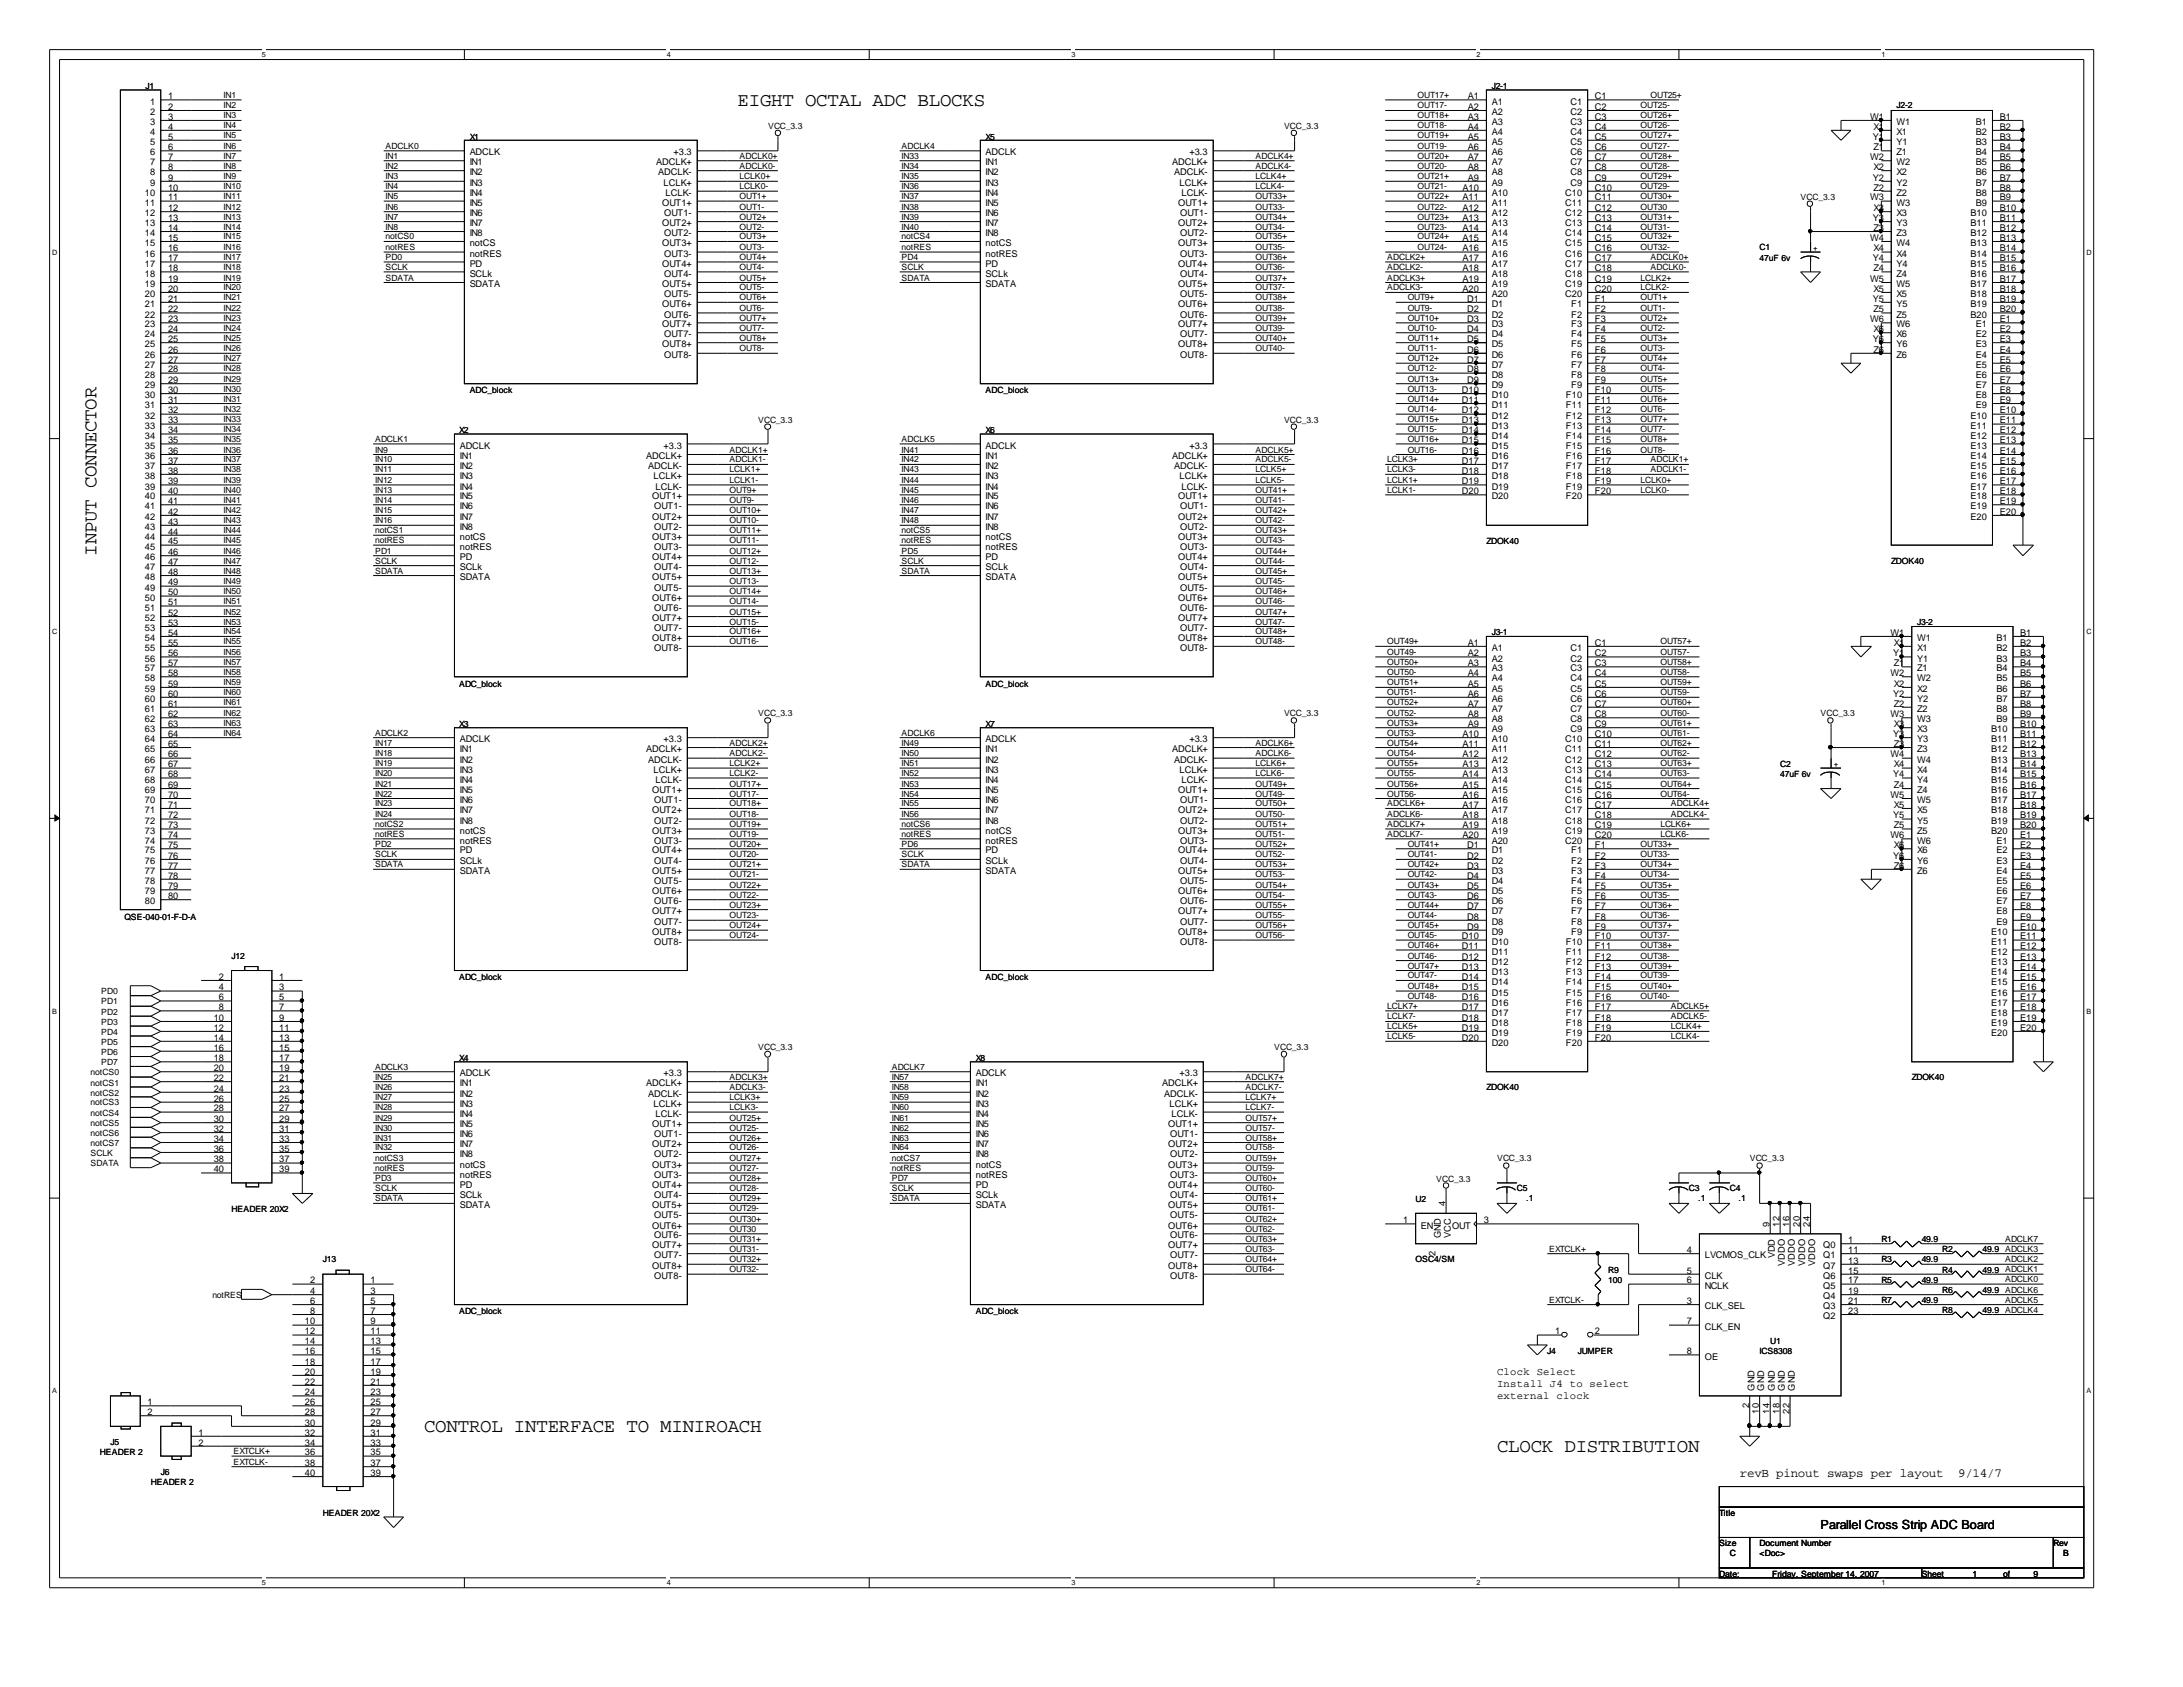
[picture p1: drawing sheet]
<svg xmlns="http://www.w3.org/2000/svg" width="279mm" height="216mm" viewBox="0 0 279 216" stroke-linecap="round" stroke-linejoin="round" font-family="sans-serif">
<defs><g id="words">
<g font-size="2.5">
<text x="94.4" y="13.5">EIGHT OCTAL ADC BLOCKS</text>
<text x="12.4" y="71.1" transform="rotate(-90 12.4 71.1)">INPUT CONNECTOR</text>
<text x="54.3" y="183.2">CONTROL INTERFACE TO MINIROACH</text>
<text x="191.6" y="185.8">CLOCK DISTRIBUTION</text>
</g>
<g font-size="1.6">
<text x="222.7" y="189.1">revB pinout swaps per layout</text>
<text x="250.6" y="189.1">9/14/7</text>
<text x="233" y="195.7">Parallel Cross Strip ADC Board</text>
</g>
<g font-size="1.4">
<text x="191.6" y="175.9">Clock Select</text>
<text x="191.6" y="177.5">Install J4 to select</text>
<text x="191.6" y="179">external clock</text>
</g>
<g font-size="1.2">
<text x="19.2" y="13.4">1</text>
<text x="19.2" y="14.7">2</text>
<text x="19.2" y="16">3</text>
<text x="19.2" y="17.3">4</text>
<text x="21.5" y="12.7">1</text>
<text x="21.5" y="14.1">2</text>
<text x="21.5" y="15.3">3</text>
<text x="21.5" y="16.6">4</text>
<text x="21.5" y="17.9">5</text>
<text x="187.9" y="12.7">A1</text>
<text x="187.9" y="14.1">A2</text>
<text x="187.9" y="15.3">A3</text>
<text x="187.9" y="16.6">A4</text>
<text x="187.9" y="17.9">A5</text>
<text x="190.9" y="13.4">A1</text>
<text x="190.9" y="14.7">A2</text>
<text x="190.9" y="16">A3</text>
<text x="190.9" y="17.3">A4</text>
<text x="201" y="13.4">C1</text>
<text x="201" y="14.7">C2</text>
<text x="201" y="16">C3</text>
<text x="201" y="17.3">C4</text>
<text x="204.1" y="12.7">C1</text>
<text x="204.1" y="14.1">C2</text>
<text x="204.1" y="15.3">C3</text>
<text x="204.1" y="16.6">C4</text>
<text x="204.1" y="17.9">C5</text>
<text x="239.4" y="15.3">W1</text>
<text x="239.7" y="17.9">Y1</text>
<text x="239.8" y="16.6">X1</text>
<text x="242.7" y="16">W1</text>
<text x="242.7" y="17.3">X1</text>
<text x="252.9" y="16">B1</text>
<text x="252.9" y="17.3">B2</text>
<text x="255.9" y="15.3">B1</text>
<text x="255.9" y="16.6">B2</text>
<text x="255.9" y="17.9">B3</text>
<text x="19.2" y="18.5">5</text>
<text x="19.2" y="19.9">6</text>
<text x="19.2" y="21.2">7</text>
<text x="19.2" y="22.4">8</text>
<text x="19.2" y="23.8">9</text>
<text x="21.5" y="19.2">6</text>
<text x="21.5" y="20.5">7</text>
<text x="21.5" y="21.8">8</text>
<text x="21.5" y="23.1">9</text>
<text x="60.1" y="19.9">ADCLK</text>
<text x="60.1" y="21.2">IN1</text>
<text x="60.1" y="22.4">IN2</text>
<text x="60.1" y="23.8">IN3</text>
<text x="84" y="21.2">ADCLK+</text>
<text x="84.2" y="22.4">ADCLK-</text>
<text x="84.9" y="23.8">LCLK+</text>
<text x="86.2" y="19.9">+3.3</text>
<text x="126.2" y="19.9">ADCLK</text>
<text x="126.2" y="21.2">IN1</text>
<text x="126.2" y="22.4">IN2</text>
<text x="126.2" y="23.8">IN3</text>
<text x="150" y="21.2">ADCLK+</text>
<text x="150.3" y="22.4">ADCLK-</text>
<text x="151" y="23.8">LCLK+</text>
<text x="152.2" y="19.9">+3.3</text>
<text x="187.9" y="19.2">A6</text>
<text x="187.9" y="20.5">A7</text>
<text x="187.9" y="21.8">A8</text>
<text x="187.9" y="23.1">A9</text>
<text x="190.9" y="18.5">A5</text>
<text x="190.9" y="19.9">A6</text>
<text x="190.9" y="21.2">A7</text>
<text x="190.9" y="22.4">A8</text>
<text x="190.9" y="23.8">A9</text>
<text x="201" y="18.5">C5</text>
<text x="201" y="19.9">C6</text>
<text x="201" y="21.2">C7</text>
<text x="201" y="22.4">C8</text>
<text x="201" y="23.8">C9</text>
<text x="204.1" y="19.2">C6</text>
<text x="204.1" y="20.5">C7</text>
<text x="204.1" y="21.8">C8</text>
<text x="204.1" y="23.1">C9</text>
<text x="239.4" y="20.5">W2</text>
<text x="239.7" y="23.1">Y2</text>
<text x="239.8" y="19.2">Z1</text>
<text x="239.8" y="21.8">X2</text>
<text x="242.7" y="18.5">Y1</text>
<text x="242.7" y="19.9">Z1</text>
<text x="242.7" y="21.2">W2</text>
<text x="242.7" y="22.4">X2</text>
<text x="242.7" y="23.8">Y2</text>
<text x="252.9" y="18.5">B3</text>
<text x="252.9" y="19.9">B4</text>
<text x="252.9" y="21.2">B5</text>
<text x="252.9" y="22.4">B6</text>
<text x="252.9" y="23.8">B7</text>
<text x="255.9" y="19.2">B4</text>
<text x="255.9" y="20.5">B5</text>
<text x="255.9" y="21.8">B6</text>
<text x="255.9" y="23.1">B7</text>
<text x="18.5" y="25.1">10</text>
<text x="18.5" y="26.3">11</text>
<text x="18.5" y="27.7">12</text>
<text x="18.5" y="29">13</text>
<text x="21.5" y="24.4">10</text>
<text x="21.5" y="25.7">11</text>
<text x="21.5" y="27">12</text>
<text x="21.5" y="28.3">13</text>
<text x="21.5" y="29.5">14</text>
<text x="60.1" y="25.1">IN4</text>
<text x="60.1" y="26.3">IN5</text>
<text x="60.1" y="27.7">IN6</text>
<text x="60.1" y="29">IN7</text>
<text x="84.8" y="26.3">OUT1+</text>
<text x="84.8" y="29">OUT2+</text>
<text x="85" y="27.7">OUT1-</text>
<text x="85.2" y="25.1">LCLK-</text>
<text x="126.2" y="25.1">IN4</text>
<text x="126.2" y="26.3">IN5</text>
<text x="126.2" y="27.7">IN6</text>
<text x="126.2" y="29">IN7</text>
<text x="150.8" y="26.3">OUT1+</text>
<text x="150.8" y="29">OUT2+</text>
<text x="151" y="27.7">OUT1-</text>
<text x="151.2" y="25.1">LCLK-</text>
<text x="187.2" y="24.4">A10</text>
<text x="187.2" y="25.7">A11</text>
<text x="187.2" y="27">A12</text>
<text x="187.2" y="28.3">A13</text>
<text x="187.2" y="29.5">A14</text>
<text x="190.9" y="25.1">A10</text>
<text x="190.9" y="26.3">A11</text>
<text x="190.9" y="27.7">A12</text>
<text x="190.9" y="29">A13</text>
<text x="200.3" y="25.1">C10</text>
<text x="200.3" y="26.3">C11</text>
<text x="200.3" y="27.7">C12</text>
<text x="200.3" y="29">C13</text>
<text x="204.1" y="24.4">C10</text>
<text x="204.1" y="25.7">C11</text>
<text x="204.1" y="27">C12</text>
<text x="204.1" y="28.3">C13</text>
<text x="204.1" y="29.5">C14</text>
<text x="239.4" y="25.7">W3</text>
<text x="239.7" y="28.3">Y3</text>
<text x="239.8" y="24.4">Z2</text>
<text x="239.8" y="27">X3</text>
<text x="239.8" y="29.5">Z3</text>
<text x="242.7" y="25.1">Z2</text>
<text x="242.7" y="26.3">W3</text>
<text x="242.7" y="27.7">X3</text>
<text x="242.7" y="29">Y3</text>
<text x="252.2" y="27.7">B10</text>
<text x="252.2" y="29">B11</text>
<text x="252.9" y="25.1">B8</text>
<text x="252.9" y="26.3">B9</text>
<text x="255.9" y="24.4">B8</text>
<text x="255.9" y="25.7">B9</text>
<text x="255.9" y="27">B10</text>
<text x="255.9" y="28.3">B11</text>
<text x="255.9" y="29.5">B12</text>
<text x="18.5" y="30.2">14</text>
<text x="18.5" y="31.5">15</text>
<text x="18.5" y="32.9">16</text>
<text x="18.5" y="34.1">17</text>
<text x="18.5" y="35.4">18</text>
<text x="21.5" y="30.8">15</text>
<text x="21.5" y="32.2">16</text>
<text x="21.5" y="33.4">17</text>
<text x="21.5" y="34.7">18</text>
<text x="60.1" y="30.2">IN8</text>
<text x="60.1" y="31.5">notCS</text>
<text x="60.1" y="32.9">notRES</text>
<text x="60.1" y="34.1">PD</text>
<text x="60.1" y="35.4">SCLk</text>
<text x="84.8" y="31.5">OUT3+</text>
<text x="84.8" y="34.1">OUT4+</text>
<text x="85" y="30.2">OUT2-</text>
<text x="85" y="32.9">OUT3-</text>
<text x="85" y="35.4">OUT4-</text>
<text x="126.2" y="30.2">IN8</text>
<text x="126.2" y="31.5">notCS</text>
<text x="126.2" y="32.9">notRES</text>
<text x="126.2" y="34.1">PD</text>
<text x="126.2" y="35.4">SCLk</text>
<text x="150.8" y="31.5">OUT3+</text>
<text x="150.8" y="34.1">OUT4+</text>
<text x="151" y="30.2">OUT2-</text>
<text x="151" y="32.9">OUT3-</text>
<text x="151" y="35.4">OUT4-</text>
<text x="187.2" y="30.8">A15</text>
<text x="187.2" y="32.2">A16</text>
<text x="187.2" y="33.4">A17</text>
<text x="187.2" y="34.7">A18</text>
<text x="190.9" y="30.2">A14</text>
<text x="190.9" y="31.5">A15</text>
<text x="190.9" y="32.9">A16</text>
<text x="190.9" y="34.1">A17</text>
<text x="190.9" y="35.4">A18</text>
<text x="200.3" y="30.2">C14</text>
<text x="200.3" y="31.5">C15</text>
<text x="200.3" y="32.9">C16</text>
<text x="200.3" y="34.1">C17</text>
<text x="200.3" y="35.4">C18</text>
<text x="204.1" y="30.8">C15</text>
<text x="204.1" y="32.2">C16</text>
<text x="204.1" y="33.4">C17</text>
<text x="204.1" y="34.7">C18</text>
<text x="239.4" y="30.8">W4</text>
<text x="239.7" y="33.4">Y4</text>
<text x="239.8" y="32.2">X4</text>
<text x="239.8" y="34.7">Z4</text>
<text x="242.7" y="30.2">Z3</text>
<text x="242.7" y="31.5">W4</text>
<text x="242.7" y="32.9">X4</text>
<text x="242.7" y="34.1">Y4</text>
<text x="242.7" y="35.4">Z4</text>
<text x="252.2" y="30.2">B12</text>
<text x="252.2" y="31.5">B13</text>
<text x="252.2" y="32.9">B14</text>
<text x="252.2" y="34.1">B15</text>
<text x="252.2" y="35.4">B16</text>
<text x="255.9" y="30.8">B13</text>
<text x="255.9" y="32.2">B14</text>
<text x="255.9" y="33.4">B15</text>
<text x="255.9" y="34.7">B16</text>
<text x="18.5" y="36.7">19</text>
<text x="18.5" y="38">20</text>
<text x="18.5" y="39.3">21</text>
<text x="18.5" y="40.6">22</text>
<text x="18.5" y="41.9">23</text>
<text x="21.5" y="36.1">19</text>
<text x="21.5" y="37.3">20</text>
<text x="21.5" y="38.6">21</text>
<text x="21.5" y="40">22</text>
<text x="21.5" y="41.2">23</text>
<text x="60.1" y="36.7">SDATA</text>
<text x="84.8" y="36.7">OUT5+</text>
<text x="84.8" y="39.3">OUT6+</text>
<text x="84.8" y="41.9">OUT7+</text>
<text x="85" y="38">OUT5-</text>
<text x="85" y="40.6">OUT6-</text>
<text x="126.2" y="36.7">SDATA</text>
<text x="150.8" y="36.7">OUT5+</text>
<text x="150.8" y="39.3">OUT6+</text>
<text x="150.8" y="41.9">OUT7+</text>
<text x="151" y="38">OUT5-</text>
<text x="151" y="40.6">OUT6-</text>
<text x="187.2" y="36.1">A19</text>
<text x="187.2" y="37.3">A20</text>
<text x="187.8" y="38.6">D1</text>
<text x="187.8" y="40">D2</text>
<text x="187.8" y="41.2">D3</text>
<text x="190.9" y="36.7">A19</text>
<text x="190.9" y="38">A20</text>
<text x="190.9" y="39.3">D1</text>
<text x="190.9" y="40.6">D2</text>
<text x="190.9" y="41.9">D3</text>
<text x="200.3" y="36.7">C19</text>
<text x="200.3" y="38">C20</text>
<text x="201.1" y="39.3">F1</text>
<text x="201.1" y="40.6">F2</text>
<text x="201.1" y="41.9">F3</text>
<text x="204.1" y="36.1">C19</text>
<text x="204.1" y="37.3">C20</text>
<text x="204.1" y="38.6">F1</text>
<text x="204.1" y="40">F2</text>
<text x="204.1" y="41.2">F3</text>
<text x="239.4" y="36.1">W5</text>
<text x="239.4" y="41.2">W6</text>
<text x="239.7" y="38.6">Y5</text>
<text x="239.8" y="37.3">X5</text>
<text x="239.8" y="40">Z5</text>
<text x="242.7" y="36.7">W5</text>
<text x="242.7" y="38">X5</text>
<text x="242.7" y="39.3">Y5</text>
<text x="242.7" y="40.6">Z5</text>
<text x="242.7" y="41.9">W6</text>
<text x="252.2" y="36.7">B17</text>
<text x="252.2" y="38">B18</text>
<text x="252.2" y="39.3">B19</text>
<text x="252.2" y="40.6">B20</text>
<text x="252.9" y="41.9">E1</text>
<text x="255.9" y="36.1">B17</text>
<text x="255.9" y="37.3">B18</text>
<text x="255.9" y="38.6">B19</text>
<text x="255.9" y="40">B20</text>
<text x="255.9" y="41.2">E1</text>
<text x="18.5" y="43.2">24</text>
<text x="18.5" y="44.4">25</text>
<text x="18.5" y="45.8">26</text>
<text x="18.5" y="47.1">27</text>
<text x="21.5" y="42.5">24</text>
<text x="21.5" y="43.8">25</text>
<text x="21.5" y="45.1">26</text>
<text x="21.5" y="46.4">27</text>
<text x="21.5" y="47.7">28</text>
<text x="84.8" y="44.4">OUT8+</text>
<text x="85" y="43.2">OUT7-</text>
<text x="85" y="45.8">OUT8-</text>
<text x="150.8" y="44.4">OUT8+</text>
<text x="151" y="43.2">OUT7-</text>
<text x="151" y="45.8">OUT8-</text>
<text x="187.8" y="42.5">D4</text>
<text x="187.8" y="43.8">D5</text>
<text x="187.8" y="45.1">D6</text>
<text x="187.8" y="46.4">D7</text>
<text x="187.8" y="47.7">D8</text>
<text x="190.9" y="43.2">D4</text>
<text x="190.9" y="44.4">D5</text>
<text x="190.9" y="45.8">D6</text>
<text x="190.9" y="47.1">D7</text>
<text x="201.1" y="43.2">F4</text>
<text x="201.1" y="44.4">F5</text>
<text x="201.1" y="45.8">F6</text>
<text x="201.1" y="47.1">F7</text>
<text x="204.1" y="42.5">F4</text>
<text x="204.1" y="43.8">F5</text>
<text x="204.1" y="45.1">F6</text>
<text x="204.1" y="46.4">F7</text>
<text x="204.1" y="47.7">F8</text>
<text x="239.7" y="43.8">Y6</text>
<text x="239.8" y="42.5">X6</text>
<text x="239.8" y="45.1">Z6</text>
<text x="242.7" y="43.2">X6</text>
<text x="242.7" y="44.4">Y6</text>
<text x="242.7" y="45.8">Z6</text>
<text x="252.9" y="43.2">E2</text>
<text x="252.9" y="44.4">E3</text>
<text x="252.9" y="45.8">E4</text>
<text x="252.9" y="47.1">E5</text>
<text x="255.9" y="42.5">E2</text>
<text x="255.9" y="43.8">E3</text>
<text x="255.9" y="45.1">E4</text>
<text x="255.9" y="46.4">E5</text>
<text x="255.9" y="47.7">E6</text>
<text x="18.5" y="48.3">28</text>
<text x="18.5" y="49.7">29</text>
<text x="18.5" y="51">30</text>
<text x="18.5" y="52.2">31</text>
<text x="18.5" y="53.6">32</text>
<text x="21.5" y="49">29</text>
<text x="21.5" y="50.3">30</text>
<text x="21.5" y="51.6">31</text>
<text x="21.5" y="52.9">32</text>
<text x="187.1" y="50.3">D10</text>
<text x="187.1" y="51.6">D11</text>
<text x="187.1" y="52.9">D12</text>
<text x="187.8" y="49">D9</text>
<text x="190.9" y="48.3">D8</text>
<text x="190.9" y="49.7">D9</text>
<text x="190.9" y="51">D10</text>
<text x="190.9" y="52.2">D11</text>
<text x="190.9" y="53.6">D12</text>
<text x="200.4" y="51">F10</text>
<text x="200.4" y="52.2">F11</text>
<text x="200.4" y="53.6">F12</text>
<text x="201.1" y="48.3">F8</text>
<text x="201.1" y="49.7">F9</text>
<text x="204.1" y="49">F9</text>
<text x="204.1" y="50.3">F10</text>
<text x="204.1" y="51.6">F11</text>
<text x="204.1" y="52.9">F12</text>
<text x="252.2" y="53.6">E10</text>
<text x="252.9" y="48.3">E6</text>
<text x="252.9" y="49.7">E7</text>
<text x="252.9" y="51">E8</text>
<text x="252.9" y="52.2">E9</text>
<text x="255.9" y="49">E7</text>
<text x="255.9" y="50.3">E8</text>
<text x="255.9" y="51.6">E9</text>
<text x="255.9" y="52.9">E10</text>
<text x="18.5" y="54.9">33</text>
<text x="18.5" y="56.1">34</text>
<text x="18.5" y="57.4">35</text>
<text x="18.5" y="58.8">36</text>
<text x="21.5" y="54.2">33</text>
<text x="21.5" y="55.5">34</text>
<text x="21.5" y="56.7">35</text>
<text x="21.5" y="58.1">36</text>
<text x="21.5" y="59.4">37</text>
<text x="58.8" y="57.4">ADCLK</text>
<text x="58.8" y="58.8">IN1</text>
<text x="82.7" y="58.8">ADCLK+</text>
<text x="84.9" y="57.4">+3.3</text>
<text x="126.2" y="57.4">ADCLK</text>
<text x="126.2" y="58.8">IN1</text>
<text x="150" y="58.8">ADCLK+</text>
<text x="152.2" y="57.4">+3.3</text>
<text x="187.1" y="54.2">D13</text>
<text x="187.1" y="55.5">D14</text>
<text x="187.1" y="56.7">D15</text>
<text x="187.1" y="58.1">D16</text>
<text x="187.1" y="59.4">D17</text>
<text x="190.9" y="54.9">D13</text>
<text x="190.9" y="56.1">D14</text>
<text x="190.9" y="57.4">D15</text>
<text x="190.9" y="58.8">D16</text>
<text x="200.4" y="54.9">F13</text>
<text x="200.4" y="56.1">F14</text>
<text x="200.4" y="57.4">F15</text>
<text x="200.4" y="58.8">F16</text>
<text x="204.1" y="54.2">F13</text>
<text x="204.1" y="55.5">F14</text>
<text x="204.1" y="56.7">F15</text>
<text x="204.1" y="58.1">F16</text>
<text x="204.1" y="59.4">F17</text>
<text x="252.2" y="54.9">E11</text>
<text x="252.2" y="56.1">E12</text>
<text x="252.2" y="57.4">E13</text>
<text x="252.2" y="58.8">E14</text>
<text x="255.9" y="54.2">E11</text>
<text x="255.9" y="55.5">E12</text>
<text x="255.9" y="56.7">E13</text>
<text x="255.9" y="58.1">E14</text>
<text x="255.9" y="59.4">E15</text>
<text x="18.5" y="60">37</text>
<text x="18.5" y="61.3">38</text>
<text x="18.5" y="62.7">39</text>
<text x="18.5" y="63.9">40</text>
<text x="18.5" y="65.2">41</text>
<text x="21.5" y="60.6">38</text>
<text x="21.5" y="62">39</text>
<text x="21.5" y="63.2">40</text>
<text x="21.5" y="64.5">41</text>
<text x="21.5" y="65.9">42</text>
<text x="58.8" y="60">IN2</text>
<text x="58.8" y="61.3">IN3</text>
<text x="58.8" y="62.7">IN4</text>
<text x="58.8" y="63.9">IN5</text>
<text x="58.8" y="65.2">IN6</text>
<text x="83" y="60">ADCLK-</text>
<text x="83.5" y="63.9">OUT1+</text>
<text x="83.7" y="61.3">LCLK+</text>
<text x="83.7" y="65.2">OUT1-</text>
<text x="83.9" y="62.7">LCLK-</text>
<text x="126.2" y="60">IN2</text>
<text x="126.2" y="61.3">IN3</text>
<text x="126.2" y="62.7">IN4</text>
<text x="126.2" y="63.9">IN5</text>
<text x="126.2" y="65.2">IN6</text>
<text x="150.3" y="60">ADCLK-</text>
<text x="150.8" y="63.9">OUT1+</text>
<text x="151" y="61.3">LCLK+</text>
<text x="151" y="65.2">OUT1-</text>
<text x="151.2" y="62.7">LCLK-</text>
<text x="187.1" y="60.6">D18</text>
<text x="187.1" y="62">D19</text>
<text x="187.1" y="63.2">D20</text>
<text x="190.9" y="60">D17</text>
<text x="190.9" y="61.3">D18</text>
<text x="190.9" y="62.7">D19</text>
<text x="190.9" y="63.9">D20</text>
<text x="200.4" y="60">F17</text>
<text x="200.4" y="61.3">F18</text>
<text x="200.4" y="62.7">F19</text>
<text x="200.4" y="63.9">F20</text>
<text x="204.1" y="60.6">F18</text>
<text x="204.1" y="62">F19</text>
<text x="204.1" y="63.2">F20</text>
<text x="252.2" y="60">E15</text>
<text x="252.2" y="61.3">E16</text>
<text x="252.2" y="62.7">E17</text>
<text x="252.2" y="63.9">E18</text>
<text x="252.2" y="65.2">E19</text>
<text x="255.9" y="60.6">E16</text>
<text x="255.9" y="62">E17</text>
<text x="255.9" y="63.2">E18</text>
<text x="255.9" y="64.5">E19</text>
<text x="255.9" y="65.9">E20</text>
<text x="18.5" y="66.5">42</text>
<text x="18.5" y="67.8">43</text>
<text x="18.5" y="69.1">44</text>
<text x="18.5" y="70.4">45</text>
<text x="18.5" y="71.7">46</text>
<text x="21.5" y="67.1">43</text>
<text x="21.5" y="68.4">44</text>
<text x="21.5" y="69.7">45</text>
<text x="21.5" y="71">46</text>
<text x="58.8" y="66.5">IN7</text>
<text x="58.8" y="67.8">IN8</text>
<text x="58.8" y="69.1">notCS</text>
<text x="58.8" y="70.4">notRES</text>
<text x="58.8" y="71.7">PD</text>
<text x="83.5" y="66.5">OUT2+</text>
<text x="83.5" y="69.1">OUT3+</text>
<text x="83.5" y="71.7">OUT4+</text>
<text x="83.7" y="67.8">OUT2-</text>
<text x="83.7" y="70.4">OUT3-</text>
<text x="126.2" y="66.5">IN7</text>
<text x="126.2" y="67.8">IN8</text>
<text x="126.2" y="69.1">notCS</text>
<text x="126.2" y="70.4">notRES</text>
<text x="126.2" y="71.7">PD</text>
<text x="150.8" y="66.5">OUT2+</text>
<text x="150.8" y="69.1">OUT3+</text>
<text x="150.8" y="71.7">OUT4+</text>
<text x="151" y="67.8">OUT2-</text>
<text x="151" y="70.4">OUT3-</text>
<text x="252.2" y="66.5">E20</text>
<text x="18.5" y="73">47</text>
<text x="18.5" y="74.3">48</text>
<text x="18.5" y="75.6">49</text>
<text x="18.5" y="76.9">50</text>
<text x="21.5" y="72.3">47</text>
<text x="21.5" y="73.6">48</text>
<text x="21.5" y="74.9">49</text>
<text x="21.5" y="76.2">50</text>
<text x="21.5" y="77.5">51</text>
<text x="58.8" y="73">SCLk</text>
<text x="58.8" y="74.3">SDATA</text>
<text x="83.5" y="74.3">OUT5+</text>
<text x="83.5" y="76.9">OUT6+</text>
<text x="83.7" y="73">OUT4-</text>
<text x="83.7" y="75.6">OUT5-</text>
<text x="126.2" y="73">SCLk</text>
<text x="126.2" y="74.3">SDATA</text>
<text x="150.8" y="74.3">OUT5+</text>
<text x="150.8" y="76.9">OUT6+</text>
<text x="151" y="73">OUT4-</text>
<text x="151" y="75.6">OUT5-</text>
<text x="18.5" y="78.1">51</text>
<text x="18.5" y="79.5">52</text>
<text x="18.5" y="80.8">53</text>
<text x="18.5" y="82">54</text>
<text x="18.5" y="83.3">55</text>
<text x="21.5" y="78.8">52</text>
<text x="21.5" y="80.1">53</text>
<text x="21.5" y="81.4">54</text>
<text x="21.5" y="82.6">55</text>
<text x="21.5" y="84">56</text>
<text x="83.5" y="79.5">OUT7+</text>
<text x="83.5" y="82">OUT8+</text>
<text x="83.7" y="78.1">OUT6-</text>
<text x="83.7" y="80.8">OUT7-</text>
<text x="83.7" y="83.3">OUT8-</text>
<text x="150.8" y="79.5">OUT7+</text>
<text x="150.8" y="82">OUT8+</text>
<text x="151" y="78.1">OUT6-</text>
<text x="151" y="80.8">OUT7-</text>
<text x="151" y="83.3">OUT8-</text>
<text x="187.9" y="82.6">A1</text>
<text x="187.9" y="84">A2</text>
<text x="190.9" y="83.3">A1</text>
<text x="201" y="83.3">C1</text>
<text x="204.1" y="82.6">C1</text>
<text x="204.1" y="84">C2</text>
<text x="242" y="81.4">W1</text>
<text x="242.3" y="84">Y1</text>
<text x="242.4" y="82.6">X1</text>
<text x="245.4" y="82">W1</text>
<text x="245.4" y="83.3">X1</text>
<text x="255.5" y="82">B1</text>
<text x="255.5" y="83.3">B2</text>
<text x="258.6" y="81.4">B1</text>
<text x="258.6" y="82.6">B2</text>
<text x="258.6" y="84">B3</text>
<text x="18.5" y="84.7">56</text>
<text x="18.5" y="85.9">57</text>
<text x="18.5" y="87.2">58</text>
<text x="18.5" y="88.6">59</text>
<text x="18.5" y="89.8">60</text>
<text x="21.5" y="85.3">57</text>
<text x="21.5" y="86.5">58</text>
<text x="21.5" y="87.9">59</text>
<text x="21.5" y="89.2">60</text>
<text x="187.9" y="85.3">A3</text>
<text x="187.9" y="86.5">A4</text>
<text x="187.9" y="87.9">A5</text>
<text x="187.9" y="89.2">A6</text>
<text x="190.9" y="84.7">A2</text>
<text x="190.9" y="85.9">A3</text>
<text x="190.9" y="87.2">A4</text>
<text x="190.9" y="88.6">A5</text>
<text x="190.9" y="89.8">A6</text>
<text x="201" y="84.7">C2</text>
<text x="201" y="85.9">C3</text>
<text x="201" y="87.2">C4</text>
<text x="201" y="88.6">C5</text>
<text x="201" y="89.8">C6</text>
<text x="204.1" y="85.3">C3</text>
<text x="204.1" y="86.5">C4</text>
<text x="204.1" y="87.9">C5</text>
<text x="204.1" y="89.2">C6</text>
<text x="242" y="86.5">W2</text>
<text x="242.3" y="89.2">Y2</text>
<text x="242.4" y="85.3">Z1</text>
<text x="242.4" y="87.9">X2</text>
<text x="245.4" y="84.7">Y1</text>
<text x="245.4" y="85.9">Z1</text>
<text x="245.4" y="87.2">W2</text>
<text x="245.4" y="88.6">X2</text>
<text x="245.4" y="89.8">Y2</text>
<text x="255.5" y="84.7">B3</text>
<text x="255.5" y="85.9">B4</text>
<text x="255.5" y="87.2">B5</text>
<text x="255.5" y="88.6">B6</text>
<text x="255.5" y="89.8">B7</text>
<text x="258.6" y="85.3">B4</text>
<text x="258.6" y="86.5">B5</text>
<text x="258.6" y="87.9">B6</text>
<text x="258.6" y="89.2">B7</text>
<text x="18.5" y="91.1">61</text>
<text x="18.5" y="92.5">62</text>
<text x="18.5" y="93.7">63</text>
<text x="18.5" y="95">64</text>
<text x="21.5" y="90.4">61</text>
<text x="21.5" y="91.8">62</text>
<text x="21.5" y="93">63</text>
<text x="21.5" y="94.3">64</text>
<text x="21.5" y="95.6">65</text>
<text x="58.8" y="95">ADCLK</text>
<text x="84.9" y="95">+3.3</text>
<text x="126.2" y="95">ADCLK</text>
<text x="152.2" y="95">+3.3</text>
<text x="187.2" y="94.3">A10</text>
<text x="187.2" y="95.6">A11</text>
<text x="187.9" y="90.4">A7</text>
<text x="187.9" y="91.8">A8</text>
<text x="187.9" y="93">A9</text>
<text x="190.9" y="91.1">A7</text>
<text x="190.9" y="92.5">A8</text>
<text x="190.9" y="93.7">A9</text>
<text x="190.9" y="95">A10</text>
<text x="200.3" y="95">C10</text>
<text x="201" y="91.1">C7</text>
<text x="201" y="92.5">C8</text>
<text x="201" y="93.7">C9</text>
<text x="204.1" y="90.4">C7</text>
<text x="204.1" y="91.8">C8</text>
<text x="204.1" y="93">C9</text>
<text x="204.1" y="94.3">C10</text>
<text x="204.1" y="95.6">C11</text>
<text x="242" y="91.8">W3</text>
<text x="242.3" y="94.3">Y3</text>
<text x="242.4" y="90.4">Z2</text>
<text x="242.4" y="93">X3</text>
<text x="242.4" y="95.6">Z3</text>
<text x="245.4" y="91.1">Z2</text>
<text x="245.4" y="92.5">W3</text>
<text x="245.4" y="93.7">X3</text>
<text x="245.4" y="95">Y3</text>
<text x="254.8" y="93.7">B10</text>
<text x="254.8" y="95">B11</text>
<text x="255.5" y="91.1">B8</text>
<text x="255.5" y="92.5">B9</text>
<text x="258.6" y="90.4">B8</text>
<text x="258.6" y="91.8">B9</text>
<text x="258.6" y="93">B10</text>
<text x="258.6" y="94.3">B11</text>
<text x="258.6" y="95.6">B12</text>
<text x="18.5" y="96.3">65</text>
<text x="18.5" y="97.6">66</text>
<text x="18.5" y="98.9">67</text>
<text x="18.5" y="100.2">68</text>
<text x="18.5" y="101.5">69</text>
<text x="21.5" y="96.9">66</text>
<text x="21.5" y="98.2">67</text>
<text x="21.5" y="99.5">68</text>
<text x="21.5" y="100.8">69</text>
<text x="58.8" y="96.3">IN1</text>
<text x="58.8" y="97.6">IN2</text>
<text x="58.8" y="98.9">IN3</text>
<text x="58.8" y="100.2">IN4</text>
<text x="58.8" y="101.5">IN5</text>
<text x="82.7" y="96.3">ADCLK+</text>
<text x="83" y="97.6">ADCLK-</text>
<text x="83.5" y="101.5">OUT1+</text>
<text x="83.7" y="98.9">LCLK+</text>
<text x="83.9" y="100.2">LCLK-</text>
<text x="126.2" y="96.3">IN1</text>
<text x="126.2" y="97.6">IN2</text>
<text x="126.2" y="98.9">IN3</text>
<text x="126.2" y="100.2">IN4</text>
<text x="126.2" y="101.5">IN5</text>
<text x="150" y="96.3">ADCLK+</text>
<text x="150.3" y="97.6">ADCLK-</text>
<text x="150.8" y="101.5">OUT1+</text>
<text x="151" y="98.9">LCLK+</text>
<text x="151.2" y="100.2">LCLK-</text>
<text x="187.2" y="96.9">A12</text>
<text x="187.2" y="98.2">A13</text>
<text x="187.2" y="99.5">A14</text>
<text x="187.2" y="100.8">A15</text>
<text x="190.9" y="96.3">A11</text>
<text x="190.9" y="97.6">A12</text>
<text x="190.9" y="98.9">A13</text>
<text x="190.9" y="100.2">A14</text>
<text x="190.9" y="101.5">A15</text>
<text x="200.3" y="96.3">C11</text>
<text x="200.3" y="97.6">C12</text>
<text x="200.3" y="98.9">C13</text>
<text x="200.3" y="100.2">C14</text>
<text x="200.3" y="101.5">C15</text>
<text x="204.1" y="96.9">C12</text>
<text x="204.1" y="98.2">C13</text>
<text x="204.1" y="99.5">C14</text>
<text x="204.1" y="100.8">C15</text>
<text x="242" y="96.9">W4</text>
<text x="242.3" y="99.5">Y4</text>
<text x="242.4" y="98.2">X4</text>
<text x="242.4" y="100.8">Z4</text>
<text x="245.4" y="96.3">Z3</text>
<text x="245.4" y="97.6">W4</text>
<text x="245.4" y="98.9">X4</text>
<text x="245.4" y="100.2">Y4</text>
<text x="245.4" y="101.5">Z4</text>
<text x="254.8" y="96.3">B12</text>
<text x="254.8" y="97.6">B13</text>
<text x="254.8" y="98.9">B14</text>
<text x="254.8" y="100.2">B15</text>
<text x="254.8" y="101.5">B16</text>
<text x="258.6" y="96.9">B13</text>
<text x="258.6" y="98.2">B14</text>
<text x="258.6" y="99.5">B15</text>
<text x="258.6" y="100.8">B16</text>
<text x="18.5" y="102.8">70</text>
<text x="18.5" y="104.1">71</text>
<text x="18.5" y="105.4">72</text>
<text x="18.5" y="106.7">73</text>
<text x="18.5" y="107.9">74</text>
<text x="21.5" y="102.1">70</text>
<text x="21.5" y="103.4">71</text>
<text x="21.5" y="104.7">72</text>
<text x="21.5" y="106">73</text>
<text x="21.5" y="107.3">74</text>
<text x="58.8" y="102.8">IN6</text>
<text x="58.8" y="104.1">IN7</text>
<text x="58.8" y="105.4">IN8</text>
<text x="58.8" y="106.7">notCS</text>
<text x="58.8" y="107.9">notRES</text>
<text x="83.5" y="104.1">OUT2+</text>
<text x="83.5" y="106.7">OUT3+</text>
<text x="83.7" y="102.8">OUT1-</text>
<text x="83.7" y="105.4">OUT2-</text>
<text x="83.7" y="107.9">OUT3-</text>
<text x="126.2" y="102.8">IN6</text>
<text x="126.2" y="104.1">IN7</text>
<text x="126.2" y="105.4">IN8</text>
<text x="126.2" y="106.7">notCS</text>
<text x="126.2" y="107.9">notRES</text>
<text x="150.8" y="104.1">OUT2+</text>
<text x="150.8" y="106.7">OUT3+</text>
<text x="151" y="102.8">OUT1-</text>
<text x="151" y="105.4">OUT2-</text>
<text x="151" y="107.9">OUT3-</text>
<text x="187.2" y="102.1">A16</text>
<text x="187.2" y="103.4">A17</text>
<text x="187.2" y="104.7">A18</text>
<text x="187.2" y="106">A19</text>
<text x="187.2" y="107.3">A20</text>
<text x="190.9" y="102.8">A16</text>
<text x="190.9" y="104.1">A17</text>
<text x="190.9" y="105.4">A18</text>
<text x="190.9" y="106.7">A19</text>
<text x="190.9" y="107.9">A20</text>
<text x="200.3" y="102.8">C16</text>
<text x="200.3" y="104.1">C17</text>
<text x="200.3" y="105.4">C18</text>
<text x="200.3" y="106.7">C19</text>
<text x="200.3" y="107.9">C20</text>
<text x="204.1" y="102.1">C16</text>
<text x="204.1" y="103.4">C17</text>
<text x="204.1" y="104.7">C18</text>
<text x="204.1" y="106">C19</text>
<text x="204.1" y="107.3">C20</text>
<text x="242" y="102.1">W5</text>
<text x="242" y="107.3">W6</text>
<text x="242.3" y="104.7">Y5</text>
<text x="242.4" y="103.4">X5</text>
<text x="242.4" y="106">Z5</text>
<text x="245.4" y="102.8">W5</text>
<text x="245.4" y="104.1">X5</text>
<text x="245.4" y="105.4">Y5</text>
<text x="245.4" y="106.7">Z5</text>
<text x="245.4" y="107.9">W6</text>
<text x="254.8" y="102.8">B17</text>
<text x="254.8" y="104.1">B18</text>
<text x="254.8" y="105.4">B19</text>
<text x="254.8" y="106.7">B20</text>
<text x="255.5" y="107.9">E1</text>
<text x="258.6" y="102.1">B17</text>
<text x="258.6" y="103.4">B18</text>
<text x="258.6" y="104.7">B19</text>
<text x="258.6" y="106">B20</text>
<text x="258.6" y="107.3">E1</text>
<text x="18.5" y="109.2">75</text>
<text x="18.5" y="110.6">76</text>
<text x="18.5" y="111.8">77</text>
<text x="18.5" y="113.1">78</text>
<text x="21.5" y="108.5">75</text>
<text x="21.5" y="109.9">76</text>
<text x="21.5" y="111.2">77</text>
<text x="21.5" y="112.4">78</text>
<text x="21.5" y="113.8">79</text>
<text x="58.8" y="109.2">PD</text>
<text x="58.8" y="110.6">SCLk</text>
<text x="58.8" y="111.8">SDATA</text>
<text x="83.5" y="109.2">OUT4+</text>
<text x="83.5" y="111.8">OUT5+</text>
<text x="83.7" y="110.6">OUT4-</text>
<text x="83.7" y="113.1">OUT5-</text>
<text x="126.2" y="109.2">PD</text>
<text x="126.2" y="110.6">SCLk</text>
<text x="126.2" y="111.8">SDATA</text>
<text x="150.8" y="109.2">OUT4+</text>
<text x="150.8" y="111.8">OUT5+</text>
<text x="151" y="110.6">OUT4-</text>
<text x="151" y="113.1">OUT5-</text>
<text x="187.8" y="108.5">D1</text>
<text x="187.8" y="109.9">D2</text>
<text x="187.8" y="111.2">D3</text>
<text x="187.8" y="112.4">D4</text>
<text x="187.8" y="113.8">D5</text>
<text x="190.9" y="109.2">D1</text>
<text x="190.9" y="110.6">D2</text>
<text x="190.9" y="111.8">D3</text>
<text x="190.9" y="113.1">D4</text>
<text x="201.1" y="109.2">F1</text>
<text x="201.1" y="110.6">F2</text>
<text x="201.1" y="111.8">F3</text>
<text x="201.1" y="113.1">F4</text>
<text x="204.1" y="108.5">F1</text>
<text x="204.1" y="109.9">F2</text>
<text x="204.1" y="111.2">F3</text>
<text x="204.1" y="112.4">F4</text>
<text x="204.1" y="113.8">F5</text>
<text x="242.3" y="109.9">Y6</text>
<text x="242.4" y="108.5">X6</text>
<text x="242.4" y="111.2">Z6</text>
<text x="245.4" y="109.2">X6</text>
<text x="245.4" y="110.6">Y6</text>
<text x="245.4" y="111.8">Z6</text>
<text x="255.5" y="109.2">E2</text>
<text x="255.5" y="110.6">E3</text>
<text x="255.5" y="111.8">E4</text>
<text x="255.5" y="113.1">E5</text>
<text x="258.6" y="108.5">E2</text>
<text x="258.6" y="109.9">E3</text>
<text x="258.6" y="111.2">E4</text>
<text x="258.6" y="112.4">E5</text>
<text x="258.6" y="113.8">E6</text>
<text x="18.5" y="114.5">79</text>
<text x="18.5" y="115.7">80</text>
<text x="21.5" y="115.1">80</text>
<text x="83.5" y="114.5">OUT6+</text>
<text x="83.5" y="117">OUT7+</text>
<text x="83.5" y="119.6">OUT8+</text>
<text x="83.7" y="115.7">OUT6-</text>
<text x="83.7" y="118.4">OUT7-</text>
<text x="150.8" y="114.5">OUT6+</text>
<text x="150.8" y="117">OUT7+</text>
<text x="150.8" y="119.6">OUT8+</text>
<text x="151" y="115.7">OUT6-</text>
<text x="151" y="118.4">OUT7-</text>
<text x="187.8" y="115.1">D6</text>
<text x="187.8" y="116.3">D7</text>
<text x="187.8" y="117.7">D8</text>
<text x="187.8" y="119">D9</text>
<text x="190.9" y="114.5">D5</text>
<text x="190.9" y="115.7">D6</text>
<text x="190.9" y="117">D7</text>
<text x="190.9" y="118.4">D8</text>
<text x="190.9" y="119.6">D9</text>
<text x="201.1" y="114.5">F5</text>
<text x="201.1" y="115.7">F6</text>
<text x="201.1" y="117">F7</text>
<text x="201.1" y="118.4">F8</text>
<text x="201.1" y="119.6">F9</text>
<text x="204.1" y="115.1">F6</text>
<text x="204.1" y="116.3">F7</text>
<text x="204.1" y="117.7">F8</text>
<text x="204.1" y="119">F9</text>
<text x="254.8" y="119.6">E10</text>
<text x="255.5" y="114.5">E6</text>
<text x="255.5" y="115.7">E7</text>
<text x="255.5" y="117">E8</text>
<text x="255.5" y="118.4">E9</text>
<text x="258.6" y="115.1">E7</text>
<text x="258.6" y="116.3">E8</text>
<text x="258.6" y="117.7">E9</text>
<text x="258.6" y="119">E10</text>
<text x="28" y="125.4">2</text>
<text x="35.7" y="125.4">1</text>
<text x="83.7" y="120.9">OUT8-</text>
<text x="151" y="120.9">OUT8-</text>
<text x="187.1" y="120.2">D10</text>
<text x="187.1" y="121.5">D11</text>
<text x="187.1" y="122.9">D12</text>
<text x="187.1" y="124.1">D13</text>
<text x="187.1" y="125.4">D14</text>
<text x="190.9" y="120.9">D10</text>
<text x="190.9" y="122.2">D11</text>
<text x="190.9" y="123.5">D12</text>
<text x="190.9" y="124.8">D13</text>
<text x="200.4" y="120.9">F10</text>
<text x="200.4" y="122.2">F11</text>
<text x="200.4" y="123.5">F12</text>
<text x="200.4" y="124.8">F13</text>
<text x="204.1" y="120.2">F10</text>
<text x="204.1" y="121.5">F11</text>
<text x="204.1" y="122.9">F12</text>
<text x="204.1" y="124.1">F13</text>
<text x="204.1" y="125.4">F14</text>
<text x="254.8" y="120.9">E11</text>
<text x="254.8" y="122.2">E12</text>
<text x="254.8" y="123.5">E13</text>
<text x="254.8" y="124.8">E14</text>
<text x="258.6" y="120.2">E11</text>
<text x="258.6" y="121.5">E12</text>
<text x="258.6" y="122.9">E13</text>
<text x="258.6" y="124.1">E14</text>
<text x="258.6" y="125.4">E15</text>
<text x="27.3" y="130.6">10</text>
<text x="27.3" y="131.9">12</text>
<text x="28" y="126.7">4</text>
<text x="28" y="128">6</text>
<text x="28" y="129.3">8</text>
<text x="35.7" y="126.7">3</text>
<text x="35.7" y="128">5</text>
<text x="35.7" y="129.3">7</text>
<text x="35.7" y="130.6">9</text>
<text x="35.7" y="131.9">11</text>
<text x="187.1" y="126.7">D15</text>
<text x="187.1" y="128">D16</text>
<text x="187.1" y="129.3">D17</text>
<text x="187.1" y="130.6">D18</text>
<text x="187.1" y="131.9">D19</text>
<text x="190.9" y="126.1">D14</text>
<text x="190.9" y="127.4">D15</text>
<text x="190.9" y="128.7">D16</text>
<text x="190.9" y="130">D17</text>
<text x="190.9" y="131.3">D18</text>
<text x="200.4" y="126.1">F14</text>
<text x="200.4" y="127.4">F15</text>
<text x="200.4" y="128.7">F16</text>
<text x="200.4" y="130">F17</text>
<text x="200.4" y="131.3">F18</text>
<text x="204.1" y="126.7">F15</text>
<text x="204.1" y="128">F16</text>
<text x="204.1" y="129.3">F17</text>
<text x="204.1" y="130.6">F18</text>
<text x="204.1" y="131.9">F19</text>
<text x="254.8" y="126.1">E15</text>
<text x="254.8" y="127.4">E16</text>
<text x="254.8" y="128.7">E17</text>
<text x="254.8" y="130">E18</text>
<text x="254.8" y="131.3">E19</text>
<text x="258.6" y="126.7">E16</text>
<text x="258.6" y="128">E17</text>
<text x="258.6" y="129.3">E18</text>
<text x="258.6" y="130.6">E19</text>
<text x="258.6" y="131.9">E20</text>
<text x="27.3" y="133.2">14</text>
<text x="27.3" y="134.5">16</text>
<text x="27.3" y="135.8">18</text>
<text x="27.3" y="137.1">20</text>
<text x="35.7" y="133.2">13</text>
<text x="35.7" y="134.5">15</text>
<text x="35.7" y="135.8">17</text>
<text x="35.7" y="137.1">19</text>
<text x="58.8" y="137.8">ADCLK</text>
<text x="84.9" y="137.8">+3.3</text>
<text x="124.9" y="137.8">ADCLK</text>
<text x="151" y="137.8">+3.3</text>
<text x="187.1" y="133.2">D20</text>
<text x="190.9" y="132.6">D19</text>
<text x="190.9" y="133.9">D20</text>
<text x="200.4" y="132.6">F19</text>
<text x="200.4" y="133.9">F20</text>
<text x="204.1" y="133.2">F20</text>
<text x="254.8" y="132.6">E20</text>
<text x="27.3" y="138.3">22</text>
<text x="27.3" y="139.7">24</text>
<text x="27.3" y="141">26</text>
<text x="27.3" y="142.2">28</text>
<text x="27.3" y="143.6">30</text>
<text x="35.7" y="138.3">21</text>
<text x="35.7" y="139.7">23</text>
<text x="35.7" y="141">25</text>
<text x="35.7" y="142.2">27</text>
<text x="35.7" y="143.6">29</text>
<text x="58.8" y="139">IN1</text>
<text x="58.8" y="140.4">IN2</text>
<text x="58.8" y="141.6">IN3</text>
<text x="58.8" y="142.9">IN4</text>
<text x="82.7" y="139">ADCLK+</text>
<text x="83" y="140.4">ADCLK-</text>
<text x="83.7" y="141.6">LCLK+</text>
<text x="83.9" y="142.9">LCLK-</text>
<text x="124.9" y="139">IN1</text>
<text x="124.9" y="140.4">IN2</text>
<text x="124.9" y="141.6">IN3</text>
<text x="124.9" y="142.9">IN4</text>
<text x="148.8" y="139">ADCLK+</text>
<text x="149" y="140.4">ADCLK-</text>
<text x="149.7" y="141.6">LCLK+</text>
<text x="149.9" y="142.9">LCLK-</text>
<text x="27.3" y="144.9">32</text>
<text x="27.3" y="146.1">34</text>
<text x="27.3" y="147.4">36</text>
<text x="27.3" y="148.8">38</text>
<text x="35.7" y="144.9">31</text>
<text x="35.7" y="146.1">33</text>
<text x="35.7" y="147.4">35</text>
<text x="35.7" y="148.8">37</text>
<text x="58.8" y="144.3">IN5</text>
<text x="58.8" y="145.5">IN6</text>
<text x="58.8" y="146.8">IN7</text>
<text x="58.8" y="148.1">IN8</text>
<text x="58.8" y="149.4">notCS</text>
<text x="83.5" y="144.3">OUT1+</text>
<text x="83.5" y="146.8">OUT2+</text>
<text x="83.5" y="149.4">OUT3+</text>
<text x="83.7" y="145.5">OUT1-</text>
<text x="83.7" y="148.1">OUT2-</text>
<text x="124.9" y="144.3">IN5</text>
<text x="124.9" y="145.5">IN6</text>
<text x="124.9" y="146.8">IN7</text>
<text x="124.9" y="148.1">IN8</text>
<text x="124.9" y="149.4">notCS</text>
<text x="149.5" y="144.3">OUT1+</text>
<text x="149.5" y="146.8">OUT2+</text>
<text x="149.5" y="149.4">OUT3+</text>
<text x="149.8" y="145.5">OUT1-</text>
<text x="149.8" y="148.1">OUT2-</text>
<text x="27.3" y="150">40</text>
<text x="35.7" y="150">39</text>
<text x="58.8" y="150.7">notRES</text>
<text x="58.8" y="152">PD</text>
<text x="58.8" y="153.3">SCLk</text>
<text x="58.8" y="154.6">SDATA</text>
<text x="83.5" y="152">OUT4+</text>
<text x="83.5" y="154.6">OUT5+</text>
<text x="83.7" y="150.7">OUT3-</text>
<text x="83.7" y="153.3">OUT4-</text>
<text x="83.7" y="155.9">OUT5-</text>
<text x="124.9" y="150.7">notRES</text>
<text x="124.9" y="152">PD</text>
<text x="124.9" y="153.3">SCLk</text>
<text x="124.9" y="154.6">SDATA</text>
<text x="149.5" y="152">OUT4+</text>
<text x="149.5" y="154.6">OUT5+</text>
<text x="149.8" y="150.7">OUT3-</text>
<text x="149.8" y="153.3">OUT4-</text>
<text x="149.8" y="155.9">OUT5-</text>
<text x="185" y="154.3" transform="rotate(-90 185 154.3)">4</text>
<text x="83.5" y="157.2">OUT6+</text>
<text x="83.5" y="159.8">OUT7+</text>
<text x="83.7" y="158.5">OUT6-</text>
<text x="83.7" y="161">OUT7-</text>
<text x="149.5" y="157.2">OUT6+</text>
<text x="149.5" y="159.8">OUT7+</text>
<text x="149.8" y="158.5">OUT6-</text>
<text x="149.8" y="161">OUT7-</text>
<text x="179.6" y="156.5">1</text>
<text x="181.9" y="157.2">EN</text>
<text x="183.7" y="160.8" transform="rotate(-90 183.7 160.8)">2</text>
<text x="184.4" y="158.5" transform="rotate(-90 184.4 158.5)">GND</text>
<text x="185.7" y="158.4" transform="rotate(-90 185.7 158.4)">VCC</text>
<text x="185.8" y="157.2">OUT</text>
<text x="189.9" y="156.5">3</text>
<text x="215.9" y="160.4">4</text>
<text x="218.2" y="161">LVCMOS_CLK</text>
<text x="226.5" y="157" transform="rotate(-90 226.5 157)">9</text>
<text x="227.2" y="161" transform="rotate(-90 227.2 161)">VDD</text>
<text x="227.8" y="157" transform="rotate(-90 227.8 157)">12</text>
<text x="228.4" y="162" transform="rotate(-90 228.4 162)">VDDO</text>
<text x="229" y="157" transform="rotate(-90 229 157)">16</text>
<text x="229.7" y="162" transform="rotate(-90 229.7 162)">VDDO</text>
<text x="230.4" y="157" transform="rotate(-90 230.4 157)">20</text>
<text x="231.1" y="162" transform="rotate(-90 231.1 162)">VDDO</text>
<text x="231.6" y="157" transform="rotate(-90 231.6 157)">24</text>
<text x="232.3" y="162" transform="rotate(-90 232.3 162)">VDDO</text>
<text x="233.3" y="159.8">Q0</text>
<text x="233.3" y="161">Q1</text>
<text x="236.6" y="159.1">1</text>
<text x="236.6" y="160.4">11</text>
<text x="236.6" y="161.7">13</text>
<text x="39.7" y="164.3">2</text>
<text x="39.7" y="165.6">4</text>
<text x="39.7" y="166.9">6</text>
<text x="47.4" y="164.3">1</text>
<text x="47.4" y="165.6">3</text>
<text x="47.4" y="166.9">5</text>
<text x="83.5" y="162.4">OUT8+</text>
<text x="83.7" y="163.7">OUT8-</text>
<text x="149.5" y="162.4">OUT8+</text>
<text x="149.8" y="163.7">OUT8-</text>
<text x="215.9" y="166.9">3</text>
<text x="215.9" y="163">5</text>
<text x="215.9" y="164.3">6</text>
<text x="218.2" y="167.6">CLK_SEL</text>
<text x="218.2" y="163.7">CLK</text>
<text x="218.2" y="164.9">NCLK</text>
<text x="233.3" y="162.4">Q7</text>
<text x="233.3" y="163.7">Q6</text>
<text x="233.3" y="164.9">Q5</text>
<text x="233.3" y="166.3">Q4</text>
<text x="233.3" y="167.6">Q3</text>
<text x="236.6" y="163">15</text>
<text x="236.6" y="164.3">17</text>
<text x="236.6" y="165.6">19</text>
<text x="236.6" y="166.9">21</text>
<text x="39" y="169.5">10</text>
<text x="39" y="170.8">12</text>
<text x="39" y="172">14</text>
<text x="39" y="173.3">16</text>
<text x="39.7" y="168.1">8</text>
<text x="47.4" y="168.1">7</text>
<text x="47.4" y="169.5">9</text>
<text x="47.4" y="170.8">11</text>
<text x="47.4" y="172">13</text>
<text x="47.4" y="173.3">15</text>
<text x="199.1" y="170.8">1</text>
<text x="204.1" y="170.8">2</text>
<text x="215.9" y="169.5">7</text>
<text x="215.9" y="173.3">8</text>
<text x="218.2" y="170.2">CLK_EN</text>
<text x="218.2" y="174">OE</text>
<text x="233.3" y="168.8">Q2</text>
<text x="236.6" y="168.1">23</text>
<text x="18.9" y="179.8">1</text>
<text x="39" y="174.7">18</text>
<text x="39" y="175.9">20</text>
<text x="39" y="177.2">22</text>
<text x="39" y="178.6">24</text>
<text x="39" y="179.8">26</text>
<text x="47.4" y="174.7">17</text>
<text x="47.4" y="175.9">19</text>
<text x="47.4" y="177.2">21</text>
<text x="47.4" y="178.6">23</text>
<text x="47.4" y="179.8">25</text>
<text x="224.5" y="178" transform="rotate(-90 224.5 178)">GND</text>
<text x="225.8" y="178" transform="rotate(-90 225.8 178)">GND</text>
<text x="227.2" y="178" transform="rotate(-90 227.2 178)">GND</text>
<text x="228.4" y="178" transform="rotate(-90 228.4 178)">GND</text>
<text x="229.7" y="178" transform="rotate(-90 229.7 178)">GND</text>
<text x="18.9" y="181.1">2</text>
<text x="25.4" y="183.7">1</text>
<text x="25.4" y="185">2</text>
<text x="39" y="181.1">28</text>
<text x="39" y="182.5">30</text>
<text x="39" y="183.7">32</text>
<text x="39" y="185">34</text>
<text x="47.4" y="181.1">27</text>
<text x="47.4" y="182.5">29</text>
<text x="47.4" y="183.7">31</text>
<text x="47.4" y="185">33</text>
<text x="223.9" y="180.3" transform="rotate(-90 223.9 180.3)">2</text>
<text x="225.1" y="180.9" transform="rotate(-90 225.1 180.9)">10</text>
<text x="226.5" y="180.9" transform="rotate(-90 226.5 180.9)">14</text>
<text x="227.8" y="180.9" transform="rotate(-90 227.8 180.9)">18</text>
<text x="229" y="180.9" transform="rotate(-90 229 180.9)">22</text>
<text x="39" y="186.3">36</text>
<text x="39" y="187.6">38</text>
<text x="39" y="188.9">40</text>
<text x="47.4" y="186.3">35</text>
<text x="47.4" y="187.6">37</text>
<text x="47.4" y="188.9">39</text>
</g>
<g font-size="1.1">
<text x="18.6" y="11.4">J1</text>
<text x="190.9" y="11.3">J2-1</text>
<text x="28.6" y="12.5">IN1</text>
<text x="28.6" y="13.9">IN2</text>
<text x="28.6" y="15.2">IN3</text>
<text x="28.6" y="16.4">IN4</text>
<text x="28.6" y="17.7">IN5</text>
<text x="60.1" y="17.9">X1</text>
<text x="98.3" y="16.5">VCC_3.3</text>
<text x="126.2" y="17.9">X5</text>
<text x="164.3" y="16.5">VCC_3.3</text>
<text x="181.4" y="12.5">OUT17+</text>
<text x="181.4" y="15.2">OUT18+</text>
<text x="181.4" y="13.9">OUT17-</text>
<text x="181.4" y="16.4">OUT18-</text>
<text x="181.4" y="17.7">OUT19+</text>
<text x="210" y="13.9">OUT25-</text>
<text x="210" y="15.2">OUT26+</text>
<text x="210" y="16.4">OUT26-</text>
<text x="210" y="17.7">OUT27+</text>
<text x="211.2" y="12.5">OUT25+</text>
<text x="242.7" y="13.9">J2-2</text>
<text x="28.6" y="19">IN6</text>
<text x="28.6" y="20.3">IN7</text>
<text x="28.6" y="21.6">IN8</text>
<text x="28.6" y="22.9">IN9</text>
<text x="49.4" y="19">ADCLK0</text>
<text x="49.4" y="20.3">IN1</text>
<text x="49.4" y="21.6">IN2</text>
<text x="49.4" y="22.9">IN3</text>
<text x="94.7" y="20.3">ADCLK0+</text>
<text x="94.7" y="21.6">ADCLK0-</text>
<text x="94.7" y="22.9">LCLK0+</text>
<text x="115.4" y="19">ADCLK4</text>
<text x="115.4" y="20.3">IN33</text>
<text x="115.4" y="21.6">IN34</text>
<text x="115.4" y="22.9">IN35</text>
<text x="160.7" y="20.3">ADCLK4+</text>
<text x="160.7" y="21.6">ADCLK4-</text>
<text x="160.7" y="22.9">LCLK4+</text>
<text x="181.4" y="19">OUT19-</text>
<text x="181.4" y="20.3">OUT20+</text>
<text x="181.4" y="21.6">OUT20-</text>
<text x="181.4" y="22.9">OUT21+</text>
<text x="210" y="19">OUT27-</text>
<text x="210" y="20.3">OUT28+</text>
<text x="210" y="21.6">OUT28-</text>
<text x="210" y="22.9">OUT29+</text>
<text x="28.6" y="24.2">IN10</text>
<text x="28.6" y="25.5">IN11</text>
<text x="28.6" y="26.8">IN12</text>
<text x="28.6" y="28.1">IN13</text>
<text x="28.6" y="29.4">IN14</text>
<text x="49.4" y="24.2">IN4</text>
<text x="49.4" y="25.5">IN5</text>
<text x="49.4" y="26.8">IN6</text>
<text x="49.4" y="28.1">IN7</text>
<text x="49.4" y="29.4">IN8</text>
<text x="94.7" y="24.2">LCLK0-</text>
<text x="94.7" y="25.5">OUT1+</text>
<text x="94.7" y="26.8">OUT1-</text>
<text x="94.7" y="28.1">OUT2+</text>
<text x="94.7" y="29.4">OUT2-</text>
<text x="115.4" y="24.2">IN36</text>
<text x="115.4" y="25.5">IN37</text>
<text x="115.4" y="26.8">IN38</text>
<text x="115.4" y="28.1">IN39</text>
<text x="115.4" y="29.4">IN40</text>
<text x="160.7" y="24.2">LCLK4-</text>
<text x="160.7" y="25.5">OUT33+</text>
<text x="160.7" y="26.8">OUT33-</text>
<text x="160.7" y="28.1">OUT34+</text>
<text x="160.7" y="29.4">OUT34-</text>
<text x="181.4" y="24.2">OUT21-</text>
<text x="181.4" y="25.5">OUT22+</text>
<text x="181.4" y="26.8">OUT22-</text>
<text x="181.4" y="28.1">OUT23+</text>
<text x="181.4" y="29.4">OUT23-</text>
<text x="210" y="29.4">OUT31-</text>
<text x="210" y="24.2">OUT29-</text>
<text x="210" y="25.5">OUT30+</text>
<text x="210" y="26.8">OUT30</text>
<text x="210" y="28.1">OUT31+</text>
<text x="230.5" y="25.6">VCC_3.3</text>
<text x="28.6" y="30.6">IN15</text>
<text x="28.6" y="32">IN16</text>
<text x="28.6" y="33.3">IN17</text>
<text x="28.6" y="34.5">IN18</text>
<text x="28.6" y="35.9">IN19</text>
<text x="49.4" y="30.6">notCS0</text>
<text x="49.4" y="32">notRES</text>
<text x="49.4" y="33.3">PD0</text>
<text x="49.4" y="34.5">SCLK</text>
<text x="49.4" y="35.9">SDATA</text>
<text x="94.7" y="30.6">OUT3+</text>
<text x="94.7" y="32">OUT3-</text>
<text x="94.7" y="33.3">OUT4+</text>
<text x="94.7" y="34.5">OUT4-</text>
<text x="94.7" y="35.9">OUT5+</text>
<text x="115.4" y="30.6">notCS4</text>
<text x="115.4" y="32">notRES</text>
<text x="115.4" y="33.3">PD4</text>
<text x="115.4" y="34.5">SCLK</text>
<text x="115.4" y="35.9">SDATA</text>
<text x="160.7" y="30.6">OUT35+</text>
<text x="160.7" y="32">OUT35-</text>
<text x="160.7" y="33.3">OUT36+</text>
<text x="160.7" y="34.5">OUT36-</text>
<text x="160.7" y="35.9">OUT37+</text>
<text x="177.5" y="33.3">ADCLK2+</text>
<text x="177.5" y="34.5">ADCLK2-</text>
<text x="177.5" y="35.9">ADCLK3+</text>
<text x="181.4" y="30.6">OUT24+</text>
<text x="181.4" y="32">OUT24-</text>
<text x="210" y="35.9">LCLK2+</text>
<text x="210" y="30.6">OUT32+</text>
<text x="210" y="32">OUT32-</text>
<text x="211.2" y="33.3">ADCLK0+</text>
<text x="211.2" y="34.5">ADCLK0-</text>
<text x="225.2" y="32">C1</text>
<text x="225.2" y="33.4">47uF 6v</text>
<text x="232.1" y="32.1">+</text>
<text x="28.6" y="37.2">IN20</text>
<text x="28.6" y="38.4">IN21</text>
<text x="28.6" y="39.8">IN22</text>
<text x="28.6" y="41.1">IN23</text>
<text x="94.7" y="37.2">OUT5-</text>
<text x="94.7" y="38.4">OUT6+</text>
<text x="94.7" y="39.8">OUT6-</text>
<text x="94.7" y="41.1">OUT7+</text>
<text x="160.7" y="37.2">OUT37-</text>
<text x="160.7" y="38.4">OUT38+</text>
<text x="160.7" y="39.8">OUT38-</text>
<text x="160.7" y="41.1">OUT39+</text>
<text x="177.5" y="37.2">ADCLK3-</text>
<text x="180.2" y="38.4">OUT9+</text>
<text x="180.2" y="39.8">OUT9-</text>
<text x="180.2" y="41.1">OUT10+</text>
<text x="210" y="37.2">LCLK2-</text>
<text x="210" y="38.4">OUT1+</text>
<text x="210" y="39.8">OUT1-</text>
<text x="210" y="41.1">OUT2+</text>
<text x="28.6" y="42.3">IN24</text>
<text x="28.6" y="43.6">IN25</text>
<text x="28.6" y="45">IN26</text>
<text x="28.6" y="46.2">IN27</text>
<text x="28.6" y="47.5">IN28</text>
<text x="94.7" y="42.3">OUT7-</text>
<text x="94.7" y="43.6">OUT8+</text>
<text x="94.7" y="45">OUT8-</text>
<text x="160.7" y="42.3">OUT39-</text>
<text x="160.7" y="43.6">OUT40+</text>
<text x="160.7" y="45">OUT40-</text>
<text x="180.2" y="42.3">OUT10-</text>
<text x="180.2" y="43.6">OUT11+</text>
<text x="180.2" y="45">OUT11-</text>
<text x="180.2" y="46.2">OUT12+</text>
<text x="180.2" y="47.5">OUT12-</text>
<text x="210" y="42.3">OUT2-</text>
<text x="210" y="43.6">OUT3+</text>
<text x="210" y="45">OUT3-</text>
<text x="210" y="46.2">OUT4+</text>
<text x="210" y="47.5">OUT4-</text>
<text x="28.6" y="48.9">IN29</text>
<text x="28.6" y="50.1">IN30</text>
<text x="28.6" y="51.4">IN31</text>
<text x="28.6" y="52.7">IN32</text>
<text x="60.1" y="50.3">ADC_block</text>
<text x="126.2" y="50.3">ADC_block</text>
<text x="180.2" y="48.9">OUT13+</text>
<text x="180.2" y="50.1">OUT13-</text>
<text x="180.2" y="51.4">OUT14+</text>
<text x="180.2" y="52.7">OUT14-</text>
<text x="210" y="48.9">OUT5+</text>
<text x="210" y="50.1">OUT5-</text>
<text x="210" y="51.4">OUT6+</text>
<text x="210" y="52.7">OUT6-</text>
<text x="28.6" y="54">IN33</text>
<text x="28.6" y="55.3">IN34</text>
<text x="28.6" y="56.6">IN35</text>
<text x="28.6" y="57.9">IN36</text>
<text x="28.6" y="59.2">IN37</text>
<text x="48" y="56.6">ADCLK1</text>
<text x="48" y="57.9">IN9</text>
<text x="48" y="59.2">IN10</text>
<text x="58.8" y="55.5">X2</text>
<text x="93.4" y="57.9">ADCLK1+</text>
<text x="93.4" y="59.2">ADCLK1-</text>
<text x="97" y="54.1">VCC_3.3</text>
<text x="115.4" y="56.6">ADCLK5</text>
<text x="115.4" y="57.9">IN41</text>
<text x="115.4" y="59.2">IN42</text>
<text x="126.2" y="55.5">X6</text>
<text x="160.7" y="57.9">ADCLK5+</text>
<text x="160.7" y="59.2">ADCLK5-</text>
<text x="164.3" y="54.1">VCC_3.3</text>
<text x="177.5" y="59.2">LCLK3+</text>
<text x="180.2" y="54">OUT15+</text>
<text x="180.2" y="55.3">OUT15-</text>
<text x="180.2" y="56.6">OUT16+</text>
<text x="180.2" y="57.9">OUT16-</text>
<text x="210" y="54">OUT7+</text>
<text x="210" y="55.3">OUT7-</text>
<text x="210" y="56.6">OUT8+</text>
<text x="210" y="57.9">OUT8-</text>
<text x="211.2" y="59.2">ADCLK1+</text>
<text x="28.6" y="60.5">IN38</text>
<text x="28.6" y="61.8">IN39</text>
<text x="28.6" y="63.1">IN40</text>
<text x="28.6" y="64.3">IN41</text>
<text x="28.6" y="65.7">IN42</text>
<text x="48" y="60.5">IN11</text>
<text x="48" y="61.8">IN12</text>
<text x="48" y="63.1">IN13</text>
<text x="48" y="64.3">IN14</text>
<text x="48" y="65.7">IN15</text>
<text x="93.4" y="60.5">LCLK1+</text>
<text x="93.4" y="61.8">LCLK1-</text>
<text x="93.4" y="63.1">OUT9+</text>
<text x="93.4" y="64.3">OUT9-</text>
<text x="93.4" y="65.7">OUT10+</text>
<text x="115.4" y="60.5">IN43</text>
<text x="115.4" y="61.8">IN44</text>
<text x="115.4" y="63.1">IN45</text>
<text x="115.4" y="64.3">IN46</text>
<text x="115.4" y="65.7">IN47</text>
<text x="160.7" y="60.5">LCLK5+</text>
<text x="160.7" y="61.8">LCLK5-</text>
<text x="160.7" y="63.1">OUT41+</text>
<text x="160.7" y="64.3">OUT41-</text>
<text x="160.7" y="65.7">OUT42+</text>
<text x="177.5" y="63.1">LCLK1-</text>
<text x="177.5" y="61.8">LCLK1+</text>
<text x="177.5" y="60.5">LCLK3-</text>
<text x="210" y="61.8">LCLK0+</text>
<text x="210" y="63.1">LCLK0-</text>
<text x="211.2" y="60.5">ADCLK1-</text>
<text x="28.6" y="67">IN43</text>
<text x="28.6" y="68.2">IN44</text>
<text x="28.6" y="69.5">IN45</text>
<text x="28.6" y="70.9">IN46</text>
<text x="48" y="68.2">notCS1</text>
<text x="48" y="69.5">notRES</text>
<text x="48" y="70.9">PD1</text>
<text x="48" y="67">IN16</text>
<text x="93.4" y="67">OUT10-</text>
<text x="93.4" y="68.2">OUT11+</text>
<text x="93.4" y="69.5">OUT11-</text>
<text x="93.4" y="70.9">OUT12+</text>
<text x="115.4" y="68.2">notCS5</text>
<text x="115.4" y="69.5">notRES</text>
<text x="115.4" y="70.9">PD5</text>
<text x="115.4" y="67">IN48</text>
<text x="160.7" y="67">OUT42-</text>
<text x="160.7" y="68.2">OUT43+</text>
<text x="160.7" y="69.5">OUT43-</text>
<text x="160.7" y="70.9">OUT44+</text>
<text x="190.2" y="69.6">ZDOK40</text>
<text x="28.6" y="72.1">IN47</text>
<text x="28.6" y="73.4">IN48</text>
<text x="28.6" y="74.8">IN49</text>
<text x="28.6" y="76">IN50</text>
<text x="28.6" y="77.3">IN51</text>
<text x="48" y="72.1">SCLK</text>
<text x="48" y="73.4">SDATA</text>
<text x="93.4" y="72.1">OUT12-</text>
<text x="93.4" y="73.4">OUT13+</text>
<text x="93.4" y="74.8">OUT13-</text>
<text x="93.4" y="76">OUT14+</text>
<text x="93.4" y="77.3">OUT14-</text>
<text x="115.4" y="72.1">SCLK</text>
<text x="115.4" y="73.4">SDATA</text>
<text x="160.7" y="72.1">OUT44-</text>
<text x="160.7" y="73.4">OUT45+</text>
<text x="160.7" y="74.8">OUT45-</text>
<text x="160.7" y="76">OUT46+</text>
<text x="160.7" y="77.3">OUT46-</text>
<text x="242.1" y="72.2">ZDOK40</text>
<text x="28.6" y="78.7">IN52</text>
<text x="28.6" y="79.9">IN53</text>
<text x="28.6" y="81.2">IN54</text>
<text x="28.6" y="82.5">IN55</text>
<text x="28.6" y="83.8">IN56</text>
<text x="93.4" y="78.7">OUT15+</text>
<text x="93.4" y="79.9">OUT15-</text>
<text x="93.4" y="81.2">OUT16+</text>
<text x="93.4" y="82.5">OUT16-</text>
<text x="160.7" y="78.7">OUT47+</text>
<text x="160.7" y="79.9">OUT47-</text>
<text x="160.7" y="81.2">OUT48+</text>
<text x="160.7" y="82.5">OUT48-</text>
<text x="177.5" y="82.5">OUT49+</text>
<text x="177.5" y="83.8">OUT49-</text>
<text x="190.9" y="81.3">J3-1</text>
<text x="212.5" y="82.5">OUT57+</text>
<text x="212.5" y="83.8">OUT57-</text>
<text x="245.4" y="80">J3-2</text>
<text x="28.6" y="85.1">IN57</text>
<text x="28.6" y="86.4">IN58</text>
<text x="28.6" y="87.7">IN59</text>
<text x="28.6" y="89">IN60</text>
<text x="58.8" y="87.9">ADC_block</text>
<text x="126.2" y="87.9">ADC_block</text>
<text x="177.5" y="85.1">OUT50+</text>
<text x="177.5" y="86.4">OUT50-</text>
<text x="177.5" y="87.7">OUT51+</text>
<text x="177.5" y="89">OUT51-</text>
<text x="212.5" y="85.1">OUT58+</text>
<text x="212.5" y="86.4">OUT58-</text>
<text x="212.5" y="87.7">OUT59+</text>
<text x="212.5" y="89">OUT59-</text>
<text x="28.6" y="90.3">IN61</text>
<text x="28.6" y="91.6">IN62</text>
<text x="28.6" y="92.9">IN63</text>
<text x="28.6" y="94.1">IN64</text>
<text x="48" y="94.1">ADCLK2</text>
<text x="48" y="95.4">IN17</text>
<text x="58.8" y="93">X3</text>
<text x="93.4" y="95.4">ADCLK2+</text>
<text x="97" y="91.6">VCC_3.3</text>
<text x="115.4" y="94.1">ADCLK6</text>
<text x="115.4" y="95.4">IN49</text>
<text x="126.2" y="93">X7</text>
<text x="160.7" y="95.4">ADCLK6+</text>
<text x="164.3" y="91.6">VCC_3.3</text>
<text x="177.5" y="90.3">OUT52+</text>
<text x="177.5" y="91.6">OUT52-</text>
<text x="177.5" y="92.9">OUT53+</text>
<text x="177.5" y="94.1">OUT53-</text>
<text x="177.5" y="95.4">OUT54+</text>
<text x="212.5" y="90.3">OUT60+</text>
<text x="212.5" y="91.6">OUT60-</text>
<text x="212.5" y="92.9">OUT61+</text>
<text x="212.5" y="94.1">OUT61-</text>
<text x="212.5" y="95.4">OUT62+</text>
<text x="233" y="91.6">VCC_3.3</text>
<text x="48" y="96.8">IN18</text>
<text x="48" y="98">IN19</text>
<text x="48" y="99.3">IN20</text>
<text x="48" y="100.7">IN21</text>
<text x="48" y="101.9">IN22</text>
<text x="93.4" y="96.8">ADCLK2-</text>
<text x="93.4" y="98">LCLK2+</text>
<text x="93.4" y="99.3">LCLK2-</text>
<text x="93.4" y="100.7">OUT17+</text>
<text x="93.4" y="101.9">OUT17-</text>
<text x="115.4" y="96.8">IN50</text>
<text x="115.4" y="98">IN51</text>
<text x="115.4" y="99.3">IN52</text>
<text x="115.4" y="100.7">IN53</text>
<text x="115.4" y="101.9">IN54</text>
<text x="160.7" y="96.8">ADCLK6-</text>
<text x="160.7" y="98">LCLK6+</text>
<text x="160.7" y="99.3">LCLK6-</text>
<text x="160.7" y="100.7">OUT49+</text>
<text x="160.7" y="101.9">OUT49-</text>
<text x="177.5" y="96.8">OUT54-</text>
<text x="177.5" y="98">OUT55+</text>
<text x="177.5" y="99.3">OUT55-</text>
<text x="177.5" y="100.7">OUT56+</text>
<text x="177.5" y="101.9">OUT56-</text>
<text x="212.5" y="96.8">OUT62-</text>
<text x="212.5" y="98">OUT63+</text>
<text x="212.5" y="99.3">OUT63-</text>
<text x="212.5" y="100.7">OUT64+</text>
<text x="212.5" y="101.9">OUT64-</text>
<text x="227.8" y="98.1">C2</text>
<text x="227.8" y="99.4">47uF 6v</text>
<text x="234.7" y="98.1">+</text>
<text x="48" y="105.8">notCS2</text>
<text x="48" y="107.1">notRES</text>
<text x="48" y="103.2">IN23</text>
<text x="48" y="104.6">IN24</text>
<text x="93.4" y="103.2">OUT18+</text>
<text x="93.4" y="104.6">OUT18-</text>
<text x="93.4" y="105.8">OUT19+</text>
<text x="93.4" y="107.1">OUT19-</text>
<text x="115.4" y="105.8">notCS6</text>
<text x="115.4" y="107.1">notRES</text>
<text x="115.4" y="103.2">IN55</text>
<text x="115.4" y="104.6">IN56</text>
<text x="160.7" y="103.2">OUT50+</text>
<text x="160.7" y="104.6">OUT50-</text>
<text x="160.7" y="105.8">OUT51+</text>
<text x="160.7" y="107.1">OUT51-</text>
<text x="177.5" y="105.8">ADCLK7+</text>
<text x="177.5" y="107.1">ADCLK7-</text>
<text x="177.5" y="103.2">ADCLK6+</text>
<text x="177.5" y="104.6">ADCLK6-</text>
<text x="212.5" y="105.8">LCLK6+</text>
<text x="212.5" y="107.1">LCLK6-</text>
<text x="213.9" y="103.2">ADCLK4+</text>
<text x="213.9" y="104.6">ADCLK4-</text>
<text x="48" y="108.4">PD2</text>
<text x="48" y="109.7">SCLK</text>
<text x="48" y="111">SDATA</text>
<text x="93.4" y="108.4">OUT20+</text>
<text x="93.4" y="109.7">OUT20-</text>
<text x="93.4" y="111">OUT21+</text>
<text x="93.4" y="112.3">OUT21-</text>
<text x="93.4" y="113.6">OUT22+</text>
<text x="115.4" y="108.4">PD6</text>
<text x="115.4" y="109.7">SCLK</text>
<text x="115.4" y="111">SDATA</text>
<text x="160.7" y="108.4">OUT52+</text>
<text x="160.7" y="109.7">OUT52-</text>
<text x="160.7" y="111">OUT53+</text>
<text x="160.7" y="112.3">OUT53-</text>
<text x="160.7" y="113.6">OUT54+</text>
<text x="180.2" y="108.4">OUT41+</text>
<text x="180.2" y="111">OUT42+</text>
<text x="180.2" y="109.7">OUT41-</text>
<text x="180.2" y="112.3">OUT42-</text>
<text x="180.2" y="113.6">OUT43+</text>
<text x="210" y="108.4">OUT33+</text>
<text x="210" y="111">OUT34+</text>
<text x="210" y="109.7">OUT33-</text>
<text x="210" y="112.3">OUT34-</text>
<text x="210" y="113.6">OUT35+</text>
<text x="15.9" y="117.7">QSE-040-01-F-D-A</text>
<text x="93.4" y="114.9">OUT22-</text>
<text x="93.4" y="116.2">OUT23+</text>
<text x="93.4" y="117.5">OUT23-</text>
<text x="93.4" y="118.8">OUT24+</text>
<text x="160.7" y="114.9">OUT54-</text>
<text x="160.7" y="116.2">OUT55+</text>
<text x="160.7" y="117.5">OUT55-</text>
<text x="160.7" y="118.8">OUT56+</text>
<text x="180.2" y="114.9">OUT43-</text>
<text x="180.2" y="116.2">OUT44+</text>
<text x="180.2" y="117.5">OUT44-</text>
<text x="180.2" y="118.8">OUT45+</text>
<text x="210" y="114.9">OUT35-</text>
<text x="210" y="116.2">OUT36+</text>
<text x="210" y="117.5">OUT36-</text>
<text x="210" y="118.8">OUT37+</text>
<text x="29.6" y="122.7">J12</text>
<text x="58.8" y="125.5">ADC_block</text>
<text x="93.4" y="120.1">OUT24-</text>
<text x="126.2" y="125.5">ADC_block</text>
<text x="160.7" y="120.1">OUT56-</text>
<text x="180.2" y="120.1">OUT45-</text>
<text x="180.2" y="121.3">OUT46+</text>
<text x="180.2" y="122.7">OUT46-</text>
<text x="180.2" y="124">OUT47+</text>
<text x="180.2" y="125.2">OUT47-</text>
<text x="210" y="120.1">OUT37-</text>
<text x="210" y="121.3">OUT38+</text>
<text x="210" y="122.7">OUT38-</text>
<text x="210" y="124">OUT39+</text>
<text x="210" y="125.2">OUT39-</text>
<text x="13" y="127.3">PD0</text>
<text x="13" y="128.5">PD1</text>
<text x="13" y="129.9">PD2</text>
<text x="13" y="131.1">PD3</text>
<text x="177.5" y="130.5">LCLK7-</text>
<text x="177.5" y="129.1">LCLK7+</text>
<text x="177.5" y="131.7">LCLK5+</text>
<text x="180.2" y="126.6">OUT48+</text>
<text x="180.2" y="127.8">OUT48-</text>
<text x="210" y="126.6">OUT40+</text>
<text x="210" y="127.8">OUT40-</text>
<text x="213.9" y="129.1">ADCLK5+</text>
<text x="213.9" y="130.5">ADCLK5-</text>
<text x="213.9" y="131.7">LCLK4+</text>
<text x="11.6" y="137.6">notCS0</text>
<text x="13" y="132.4">PD4</text>
<text x="13" y="133.7">PD5</text>
<text x="13" y="135">PD6</text>
<text x="13" y="136.3">PD7</text>
<text x="48" y="136.9">ADCLK3</text>
<text x="58.8" y="135.8">X4</text>
<text x="97" y="134.4">VCC_3.3</text>
<text x="114.1" y="136.9">ADCLK7</text>
<text x="124.9" y="135.8">X8</text>
<text x="163.1" y="134.4">VCC_3.3</text>
<text x="177.5" y="133">LCLK5-</text>
<text x="213.9" y="133">LCLK4-</text>
<text x="11.6" y="138.9">notCS1</text>
<text x="11.6" y="140.2">notCS2</text>
<text x="11.6" y="141.5">notCS3</text>
<text x="11.6" y="142.8">notCS4</text>
<text x="48" y="138.2">IN25</text>
<text x="48" y="139.5">IN26</text>
<text x="48" y="140.8">IN27</text>
<text x="48" y="142.1">IN28</text>
<text x="48" y="143.4">IN29</text>
<text x="93.4" y="138.2">ADCLK3+</text>
<text x="93.4" y="139.5">ADCLK3-</text>
<text x="93.4" y="140.8">LCLK3+</text>
<text x="93.4" y="142.1">LCLK3-</text>
<text x="93.4" y="143.4">OUT25+</text>
<text x="114.1" y="138.2">IN57</text>
<text x="114.1" y="139.5">IN58</text>
<text x="114.1" y="140.8">IN59</text>
<text x="114.1" y="142.1">IN60</text>
<text x="114.1" y="143.4">IN61</text>
<text x="159.4" y="138.2">ADCLK7+</text>
<text x="159.4" y="139.5">ADCLK7-</text>
<text x="159.4" y="140.8">LCLK7+</text>
<text x="159.4" y="142.1">LCLK7-</text>
<text x="159.4" y="143.4">OUT57+</text>
<text x="190.2" y="139.5">ZDOK40</text>
<text x="244.7" y="138.3">ZDOK40</text>
<text x="11.6" y="144.1">notCS5</text>
<text x="11.6" y="145.4">notCS6</text>
<text x="11.6" y="146.6">notCS7</text>
<text x="11.6" y="148">SCLK</text>
<text x="11.6" y="149.3">SDATA</text>
<text x="48" y="148.6">notCS3</text>
<text x="48" y="149.9">notRES</text>
<text x="48" y="144.7">IN30</text>
<text x="48" y="146">IN31</text>
<text x="48" y="147.2">IN32</text>
<text x="93.4" y="144.7">OUT25-</text>
<text x="93.4" y="146">OUT26+</text>
<text x="93.4" y="147.2">OUT26-</text>
<text x="93.4" y="148.6">OUT27+</text>
<text x="93.4" y="149.9">OUT27-</text>
<text x="114.1" y="148.6">notCS7</text>
<text x="114.1" y="149.9">notRES</text>
<text x="114.1" y="144.7">IN62</text>
<text x="114.1" y="146">IN63</text>
<text x="114.1" y="147.2">IN64</text>
<text x="159.4" y="144.7">OUT57-</text>
<text x="159.4" y="146">OUT58+</text>
<text x="159.4" y="147.2">OUT58-</text>
<text x="159.4" y="148.6">OUT59+</text>
<text x="159.4" y="149.9">OUT59-</text>
<text x="191.6" y="148.6">VCC_3.3</text>
<text x="223.9" y="148.6">VCC_3.3</text>
<text x="29.6" y="155.1">HEADER 20X2</text>
<text x="48" y="151.1">PD3</text>
<text x="48" y="152.5">SCLK</text>
<text x="48" y="153.8">SDATA</text>
<text x="93.4" y="151.1">OUT28+</text>
<text x="93.4" y="152.5">OUT28-</text>
<text x="93.4" y="153.8">OUT29+</text>
<text x="93.4" y="155">OUT29-</text>
<text x="114.1" y="151.1">PD7</text>
<text x="114.1" y="152.5">SCLK</text>
<text x="114.1" y="153.8">SDATA</text>
<text x="159.4" y="151.1">OUT60+</text>
<text x="159.4" y="152.5">OUT60-</text>
<text x="159.4" y="153.8">OUT61+</text>
<text x="159.4" y="155">OUT61-</text>
<text x="181.2" y="153.8">U2</text>
<text x="183.8" y="151.2">VCC_3.3</text>
<text x="194.1" y="152.5">C5</text>
<text x="195.3" y="153.7">.1</text>
<text x="216.2" y="152.5">C3</text>
<text x="217.3" y="153.7">.1</text>
<text x="221.4" y="152.5">C4</text>
<text x="222.5" y="153.7">.1</text>
<text x="41.3" y="161.5">J13</text>
<text x="93.4" y="156.4">OUT30+</text>
<text x="93.4" y="157.6">OUT30</text>
<text x="93.4" y="158.9">OUT31+</text>
<text x="93.4" y="160.2">OUT31-</text>
<text x="93.4" y="161.5">OUT32+</text>
<text x="159.4" y="156.4">OUT62+</text>
<text x="159.4" y="157.6">OUT62-</text>
<text x="159.4" y="158.9">OUT63+</text>
<text x="159.4" y="160.2">OUT63-</text>
<text x="159.4" y="161.5">OUT64+</text>
<text x="181.2" y="161.5">OSC4/SM</text>
<text x="198.3" y="160.2">EXTCLK+</text>
<text x="240.8" y="161.5">R3</text>
<text x="240.8" y="159">R1</text>
<text x="246" y="161.5">49.9</text>
<text x="246" y="159">49.9</text>
<text x="248.6" y="160.3">R2</text>
<text x="253.7" y="160.3">49.9 ADCLK3</text>
<text x="256.6" y="158.9">ADCLK7</text>
<text x="256.6" y="161.5">ADCLK2</text>
<text x="27.2" y="166.1">notRES</text>
<text x="93.4" y="162.8">OUT32-</text>
<text x="159.4" y="162.8">OUT64-</text>
<text x="198.3" y="166.7">EXTCLK-</text>
<text x="205.8" y="162.9">R9</text>
<text x="205.8" y="164.2">100</text>
<text x="240.8" y="164.2">R5</text>
<text x="240.8" y="166.8">R7</text>
<text x="246" y="164.2">49.9</text>
<text x="246" y="166.8">49.9</text>
<text x="248.6" y="162.9">R4</text>
<text x="248.6" y="165.4">R6</text>
<text x="253.7" y="162.9">49.9 ADCLK1</text>
<text x="253.7" y="165.4">49.9 ADCLK6</text>
<text x="256.6" y="164.1">ADCLK0</text>
<text x="256.6" y="166.7">ADCLK5</text>
<text x="58.8" y="168.1">ADC_block</text>
<text x="124.9" y="168.1">ADC_block</text>
<text x="198" y="173.2">J4</text>
<text x="201.9" y="173.2">JUMPER</text>
<text x="225.2" y="173.2">ICS8308</text>
<text x="226.6" y="172">U1</text>
<text x="248.6" y="168.1">R8</text>
<text x="253.7" y="168.1">49.9 ADCLK4</text>
<text x="14.1" y="184.9">J5</text>
<text x="12.8" y="186.2">HEADER 2</text>
<text x="19.3" y="190.1">HEADER 2</text>
<text x="20.6" y="188.8">J6</text>
<text x="29.9" y="186.1">EXTCLK+</text>
<text x="29.9" y="187.5">EXTCLK-</text>
<text x="41.3" y="194">HEADER 20X2</text>
<text x="220" y="194">Title</text>
<text x="220" y="197.9">Size</text>
<text x="225.2" y="197.9">Document Number</text>
<text x="262.8" y="197.9">Rev</text>
<text x="220" y="201.8">Date:</text>
<text x="221.4" y="199.1">C</text>
<text x="225.2" y="199.1">&lt;Doc&gt;</text>
<text x="226.8" y="201.8">Friday, September 14, 2007</text>
<text x="246" y="201.8">Sheet</text>
<text x="252.5" y="201.8">1</text>
<text x="256.4" y="201.8">of</text>
<text x="260.3" y="201.8">9</text>
<text x="264.1" y="199.1">B</text>
</g>
<g font-size=".9">
<text x="33.5" y="7.3">5</text>
<text x="85.3" y="7.3">4</text>
<text x="137.2" y="7.3">3</text>
<text x="189" y="7.3">2</text>
<text x="240.8" y="7.3">1</text>
<text x="6.7" y="32.6">D</text>
<text x="267" y="32.6">D</text>
<text x="6.7" y="81.1">C</text>
<text x="267" y="81.1">C</text>
<text x="6.7" y="129.7">B</text>
<text x="267" y="129.7">B</text>
<text x="6.7" y="178.3">A</text>
<text x="267" y="178.3">A</text>
<text x="33.5" y="202.9">5</text>
<text x="85.3" y="202.9">4</text>
<text x="137.2" y="202.9">3</text>
<text x="189" y="202.9">2</text>
<text x="240.8" y="202.9">1</text>
</g>
</g></defs>
<path d="M6.3 6.3h261.7v196.9h-261.7zM7.6 7.6h259.1v194.3h-259.1z" fill="none" stroke="#000" stroke-width=".13"/>
<g fill="#fff">
<path d="M33.5 6.3h.5v1.2h-.5z"/>
<path d="M33.5 201.9h.5v1.2h-.5z"/>
</g>
<path d="M59.4 6.3v1.3M59.4 201.9v1.3" fill="none" stroke="#000" stroke-width=".13"/>
<g fill="#fff">
<path d="M85.3 6.3h.5v1.2h-.5z"/>
<path d="M85.3 201.9h.5v1.2h-.5z"/>
</g>
<path d="M111.3 6.3v1.3M111.3 201.9v1.3" fill="none" stroke="#000" stroke-width=".13"/>
<g fill="#fff">
<path d="M137.2 6.3h.4v1.2h-.4z"/>
<path d="M137.2 201.9h.4v1.2h-.4z"/>
</g>
<path d="M163.1 6.3v1.3M163.1 201.9v1.3" fill="none" stroke="#000" stroke-width=".13"/>
<g fill="#fff">
<path d="M189 6.3h.4v1.2h-.4z"/>
<path d="M189 201.9h.4v1.2h-.4z"/>
</g>
<path d="M214.9 6.3v1.3M214.9 201.9v1.3" fill="none" stroke="#000" stroke-width=".13"/>
<g fill="#fff">
<path d="M240.8 6.3h.4v1.2h-.4z"/>
<path d="M240.8 201.9h.4v1.2h-.4z"/>
<path d="M6.7 31.7h.6v1.2h-.6z"/>
<path d="M267 31.7h.6v1.2h-.6z"/>
<path d="M6.7 80.2h.6v1.2h-.6z"/>
<path d="M267 80.2h.6v1.2h-.6z"/>
</g>
<path d="M6.3 56.1h1.3M266.7 56.1h1.3" fill="none" stroke="#000" stroke-width=".13"/>
<g fill="#fff">
<path d="M6.7 128.8h.5v1.2h-.5z"/>
<path d="M267 128.8h.5v1.2h-.5z"/>
</g>
<path d="M6.3 104.7h1.3M266.7 104.7h1.3" fill="none" stroke="#000" stroke-width=".13"/>
<g fill="#000" stroke="#000" stroke-width=".13">
<path d="M7 104.3l.6 .4-.6 .4z" fill-rule="evenodd"/>
<path d="M266.7 104.7l.6-.4v.8z" fill-rule="evenodd"/>
</g>
<g fill="#fff">
<path d="M6.7 177.4h.5v1.2h-.5z"/>
<path d="M267 177.4h.5v1.2h-.5z"/>
</g>
<g fill="none" stroke="#000" stroke-width=".13">
<path d="M15.4 11.5h5.2v104.9h-5.2zM20.6 15.4h10.3M20.6 16.7h10.3M20.6 17.9h10.3M20.6 19.3h10.3M20.6 12.8h10.3M20.6 14.1h10.3M49.1 19.3h10.3M59.4 17.9h29.8v31.2h-29.8zM99.6 17.4v1.9h-10.4M115.1 19.3h6.5M165.7 17.4v1.9h-6.5"/>
<path d="M177.3 15.4h11.7M177.3 16.7h11.7M177.3 17.9h11.7M177.3 19.3h11.7M177.3 12.8h11.7M177.3 14.1h11.7M204.6 15.4h10.3M204.6 16.7h10.3M204.6 17.9h10.3M204.6 19.3h10.3M204.6 12.8h10.3M204.6 14.1h10.3"/>
<path d="M234.4 16.7h2.5l-1.3 1.2zM235.6 16.7v-1.3h5.2v3.9M256.4 15.4h2.5v54.4M256.4 16.7h2.5M256.4 17.9h2.5M256.4 19.3h2.5M20.6 29.6h10.3M20.6 21.8h10.3M20.6 23.2h10.3M20.6 27.1h10.3M20.6 28.4h10.3M20.6 34.8h10.3"/>
<path d="M20.6 36.2h10.3M20.6 30.9h10.3M20.6 24.5h10.3M20.6 25.7h10.3M20.6 20.6h10.3M20.6 38.7h10.3M20.6 33.5h10.3M20.6 37.4h10.3M20.6 32.3h10.3M49.1 29.6h10.3M49.1 21.8h10.3M49.1 23.2h10.3"/>
<path d="M49.1 27.1h10.3M49.1 28.4h10.3M49.1 34.8h10.3M49.1 36.2h10.3M49.1 30.9h10.3M49.1 24.5h10.3M49.1 25.7h10.3M49.1 20.6h10.3M49.1 33.5h10.3M49.1 32.3h10.3M89.2 29.6h10.4M89.2 21.8h10.4"/>
<path d="M89.2 23.2h10.4M89.2 27.1h10.4M89.2 28.4h10.4M89.2 34.8h10.4M89.2 36.2h10.4M89.2 30.9h10.4M89.2 24.5h10.4M89.2 25.7h10.4M89.2 20.6h10.4M89.2 38.7h10.4M89.2 33.5h10.4M89.2 37.4h10.4"/>
<path d="M89.2 32.3h10.4M115.1 29.6h6.5M115.1 21.8h6.5M115.1 23.2h6.5M115.1 27.1h6.5M115.1 28.4h6.5M115.1 34.8h6.5M115.1 36.2h6.5M115.1 30.9h6.5M115.1 24.5h6.5M115.1 25.7h6.5M115.1 20.6h6.5"/>
<path d="M115.1 33.5h6.5M115.1 32.3h6.5M159.2 29.6h6.5M159.2 21.8h6.5M159.2 23.2h6.5M159.2 27.1h6.5M159.2 28.4h6.5M159.2 34.8h6.5M159.2 36.2h6.5M159.2 30.9h6.5M159.2 24.5h6.5M159.2 25.7h6.5"/>
<path d="M159.2 20.6h6.5M159.2 38.7h6.5M159.2 33.5h6.5M159.2 37.4h6.5M159.2 32.3h6.5M177.3 29.6h11.7M177.3 21.8h11.7M177.3 23.2h11.7M177.3 27.1h11.7M177.3 28.4h11.7M177.3 34.8h11.7M177.3 36.2h11.7"/>
<path d="M177.3 30.9h11.7M177.3 24.5h11.7M177.3 25.7h11.7M177.3 20.6h11.7M177.3 33.5h11.7M177.3 37.4h11.7M177.3 32.3h11.7M178.6 38.7h10.4M204.6 29.6h10.3M204.6 21.8h10.3M204.6 23.2h10.3M204.6 27.1h10.3"/>
<path d="M204.6 28.4h10.3M204.6 34.8h11.6M204.6 36.2h11.6M204.6 30.9h10.3M204.6 24.5h10.3M204.6 25.7h10.3M204.6 20.6h10.3M204.6 38.7h10.3M204.6 33.5h11.6M204.6 37.4h11.6M204.6 32.3h10.3M230.5 34.8h2.5l-1.3 1.4z"/>
<path d="M240.8 25.7v3.9h-9.1v-3.1M256.4 29.6h2.5M256.4 21.8h2.5M256.4 23.2h2.5M256.4 27.1h2.5M256.4 28.4h2.5M256.4 34.8h2.5M256.4 36.2h2.5M256.4 30.9h2.5M256.4 24.5h2.5M256.4 25.7h2.5M256.4 20.6h2.5"/>
<path d="M256.4 38.7h2.5M256.4 33.5h2.5M256.4 37.4h2.5M256.4 32.3h2.5M20.6 47.8h10.3M20.6 43.9h10.3M20.6 45.2h10.3M20.6 46.5h10.3M20.6 53h10.3M20.6 58.2h10.3M20.6 54.3h10.3M20.6 55.5h10.3"/>
<path d="M20.6 56.8h10.3M20.6 49.1h10.3M20.6 50.4h10.3M20.6 51.6h10.3M20.6 59.4h10.3M20.6 40h10.3M20.6 41.3h10.3M20.6 42.6h10.3M47.8 58.2h10.4M47.8 56.8h10.4M47.8 59.4h10.4M58.2 55.5h29.8v31.1h-29.8z"/>
<path d="M88 58.2h10.3M88 59.4h10.3M89.2 43.9h10.4M89.2 45.2h10.4M89.2 40h10.4M89.2 41.3h10.4M89.2 42.6h10.4M98.3 55v1.8h-10.3M115.1 58.2h6.5M115.1 56.8h6.5M115.1 59.4h6.5M159.2 43.9h6.5"/>
<path d="M159.2 45.2h6.5M159.2 58.2h6.5M159.2 59.4h6.5M159.2 40h6.5M159.2 41.3h6.5M159.2 42.6h6.5M165.7 55v1.8h-6.5M177.3 59.4h11.7M178.6 47.8h11.6M178.6 43.9h11.6M178.6 45.2h11.6M178.6 46.5h11.6"/>
<path d="M178.6 53h11.6M178.6 58.2h11.6M178.6 54.3h11.6M178.6 55.5h11.6M178.6 56.8h11.6M178.6 49.1h11.6M178.6 50.4h11.6M178.6 51.6h11.6M178.6 40h10.4M178.6 41.3h10.4M178.6 42.6h10.4M204.6 47.8h10.3"/>
<path d="M204.6 43.9h10.3M204.6 45.2h10.3M204.6 46.5h10.3M204.6 53h10.3M204.6 58.2h10.3M204.6 54.3h10.3M204.6 55.5h10.3M204.6 56.8h10.3M204.6 49.1h10.3M204.6 50.4h10.3M204.6 51.6h10.3M204.6 59.4h11.6"/>
<path d="M204.6 40h10.3M204.6 41.3h10.3M204.6 42.6h10.3M235.6 46.5h2.6l-1.3 1.3zM240.8 41.3v3.9h-3.9v1.3M256.4 47.8h2.5M256.4 43.9h2.5M256.4 45.2h2.5M256.4 46.5h2.5M256.4 53h2.5M256.4 58.2h2.5M256.4 54.3h2.5"/>
<path d="M256.4 55.5h2.5M256.4 56.8h2.5M256.4 49.1h2.5M256.4 50.4h2.5M256.4 51.6h2.5M256.4 59.4h2.5M256.4 40h2.5M256.4 41.3h2.5M256.4 42.6h2.5M20.6 66h10.3M20.6 64.6h10.3M20.6 62.1h10.3"/>
<path d="M20.6 63.3h10.3M20.6 60.7h10.3M20.6 67.2h10.3M20.6 68.5h10.3M20.6 69.8h10.3M20.6 71.1h10.3M20.6 72.4h10.3M20.6 73.7h10.3M20.6 75h10.3M20.6 76.3h10.3M20.6 77.6h10.3M20.6 78.9h10.3"/>
<path d="M47.8 66h10.4M47.8 64.6h10.4M47.8 62.1h10.4M47.8 63.3h10.4M47.8 60.7h10.4M47.8 67.2h10.4M47.8 68.5h10.4M47.8 69.8h10.4M47.8 71.1h10.4M47.8 72.4h10.4M47.8 73.7h10.4M88 66h10.3"/>
<path d="M88 64.6h10.3M88 62.1h10.3M88 63.3h10.3M88 60.7h10.3M88 67.2h10.3M88 68.5h10.3M88 69.8h10.3M88 71.1h10.3M88 72.4h10.3M88 73.7h10.3M88 75h10.3M88 76.3h10.3"/>
<path d="M88 77.6h10.3M88 78.9h10.3M115.1 66h6.5M115.1 64.6h6.5M115.1 62.1h6.5M115.1 63.3h6.5M115.1 60.7h6.5M115.1 67.2h6.5M115.1 68.5h6.5M115.1 69.8h6.5M115.1 71.1h6.5M115.1 72.4h6.5"/>
<path d="M115.1 73.7h6.5M159.2 66h6.5M159.2 64.6h6.5M159.2 62.1h6.5M159.2 63.3h6.5M159.2 60.7h6.5M159.2 67.2h6.5M159.2 68.5h6.5M159.2 69.8h6.5M159.2 71.1h6.5M159.2 72.4h6.5M159.2 73.7h6.5"/>
<path d="M159.2 75h6.5M159.2 76.3h6.5M159.2 77.6h6.5M159.2 78.9h6.5M177.3 62.1h11.7M177.3 63.3h11.7M177.3 60.7h11.7M204.6 62.1h11.6M204.6 63.3h11.6M204.6 60.7h11.6M256.4 66h2.5M256.4 64.6h2.5"/>
<path d="M256.4 62.1h2.5M256.4 63.3h2.5M256.4 60.7h2.5M257.6 69.8h2.7l-1.4 1.3zM20.6 80.2h10.3M20.6 81.4h10.3M20.6 82.7h10.3M20.6 84.1h10.3M20.6 85.3h10.3M20.6 86.6h10.3M20.6 88h10.3M20.6 89.2h10.3"/>
<path d="M20.6 90.5h10.3M20.6 91.9h10.3M20.6 93.1h10.3M20.6 94.4h10.3M20.6 95.7h3.9M20.6 97h3.9M20.6 98.3h3.9M20.6 99.6h3.9M47.8 94.4h6.5M47.8 95.7h6.5M47.8 97h6.5M47.8 98.3h6.5"/>
<path d="M47.8 99.6h6.5M88 80.2h10.3M88 81.4h10.3M88 82.7h10.3M91.9 95.7h6.4M91.9 97h6.4M91.9 98.3h6.4M91.9 99.6h6.4M98.3 92.6v1.8h-6.4M115.1 94.4h10.4M115.1 95.7h10.4M115.1 97h10.4"/>
<path d="M115.1 98.3h10.4M115.1 99.6h10.4M125.5 93.1h29.8v31.1h-29.8zM155.3 95.7h10.4M155.3 97h10.4M155.3 98.3h10.4M155.3 99.6h10.4M159.2 80.2h6.5M159.2 81.4h6.5M159.2 82.7h6.5M165.7 92.6v1.8h-10.4M176 82.7h13"/>
<path d="M176 84.1h13M176 85.3h13M176 86.6h13M176 88h13M176 89.2h13M176 90.5h13M176 91.9h13M176 93.1h13M176 94.4h13M176 95.7h13M176 97h13M176 98.3h13"/>
<path d="M176 99.6h13M204.6 82.7h12.9M204.6 84.1h12.9M204.6 85.3h12.9M204.6 86.6h12.9M204.6 88h12.9M204.6 89.2h12.9M204.6 90.5h12.9M204.6 91.9h12.9M204.6 93.1h12.9M204.6 94.4h12.9M204.6 95.7h12.9"/>
<path d="M204.6 97h12.9M204.6 98.3h12.9M204.6 99.6h12.9M233 99.2a1.99 1.99 0 0 1 2.5 0M233 98.3h2.6M234.4 95.7h10.3M234.4 92.6v5.7M234.4 98.8v2.1M236.9 82.7h2.6l-1.3 1.4zM243.4 82.7h1.3M243.4 84.1h1.3M243.4 81.4v3.9h1.3"/>
<path d="M243.4 86.6h1.3M243.4 88h1.3M243.4 89.2h1.3M243.4 90.5h1.3M243.4 93.1h1.3M243.4 94.4h1.3M243.4 97h1.3M243.4 98.3h1.3M243.4 99.6h1.3M244.7 80.2h12.9v55.7h-12.9zM244.7 81.4h-6.5v1.3M244.7 91.9h-1.3v3.8"/>
<path d="M257.6 81.4h3.9v54.5M257.6 82.7h3.9M257.6 84.1h3.9M257.6 85.3h3.9M257.6 86.6h3.9M257.6 88h3.9M257.6 89.2h3.9M257.6 90.5h3.9M257.6 91.9h3.9M257.6 93.1h3.9M257.6 94.4h3.9M257.6 95.7h3.9"/>
<path d="M257.6 97h3.9M257.6 98.3h3.9M257.6 99.6h3.9M20.6 100.9h3.9M20.6 102.2h3.9M20.6 103.5h3.9M20.6 104.8h3.9M20.6 106.1h3.9M20.6 107.4h3.9M20.6 108.6h3.9M20.6 110h3.9M20.6 111.3h3.9"/>
<path d="M20.6 112.5h3.9M20.6 113.9h3.9M20.6 115.1h3.9M47.8 100.9h6.5M47.8 102.2h6.5M47.8 103.5h6.5M47.8 104.8h6.5M47.8 106.1h6.5M47.8 107.4h6.5M47.8 108.6h6.5M47.8 110h6.5M47.8 111.3h6.5"/>
<path d="M91.9 100.9h6.4M91.9 102.2h6.4M91.9 103.5h6.4M91.9 104.8h6.4M91.9 106.1h6.4M91.9 107.4h6.4M91.9 108.6h6.4M91.9 110h6.4M91.9 111.3h6.4M91.9 112.5h6.4M91.9 113.9h6.4M91.9 115.1h6.4"/>
<path d="M91.9 116.4h6.4M91.9 117.8h6.4M91.9 119h6.4M115.1 100.9h10.4M115.1 102.2h10.4M115.1 103.5h10.4M115.1 104.8h10.4M115.1 106.1h10.4M115.1 107.4h10.4M115.1 108.6h10.4M115.1 110h10.4M115.1 111.3h10.4"/>
<path d="M155.3 100.9h10.4M155.3 102.2h10.4M155.3 103.5h10.4M155.3 104.8h10.4M155.3 106.1h10.4M155.3 107.4h10.4M155.3 108.6h10.4M155.3 110h10.4M155.3 111.3h10.4M155.3 112.5h10.4M155.3 113.9h10.4M155.3 115.1h10.4"/>
<path d="M155.3 116.4h10.4M155.3 117.8h10.4M155.3 119h10.4M176 100.9h13M176 102.2h13M177.3 103.5h11.7M177.3 104.8h11.7M177.3 106.1h11.7M177.3 107.4h11.7M178.6 108.6h10.4M178.6 110h10.4M178.6 111.3h10.4"/>
<path d="M178.6 112.5h10.4M178.6 113.9h10.4M178.6 115.1h10.4M178.6 116.4h10.4M178.6 117.8h10.4M178.6 119h10.4M204.6 100.9h12.9M204.6 102.2h12.9M204.6 103.5h14.2M204.6 104.8h14.2M204.6 106.1h14.2M204.6 107.4h14.2"/>
<path d="M204.6 108.6h10.3M204.6 110h10.3M204.6 111.3h10.3M204.6 112.5h10.3M204.6 113.9h10.3M204.6 115.1h10.3M204.6 116.4h10.3M204.6 117.8h10.3M204.6 119h10.3M233 100.9h2.6l-1.2 1.3zM238.2 112.5h2.6l-1.3 1.4zM243.4 100.9h1.3"/>
<path d="M243.4 102.2h1.3M243.4 103.5h1.3M243.4 104.8h1.3M243.4 106.1h1.3M243.4 108.6h1.3M243.4 110h1.3M244.7 107.4h-1.3v3.9M244.7 111.3h-5.2v1.2M257.6 100.9h3.9M257.6 102.2h3.9M257.6 103.5h3.9M257.6 104.8h3.9"/>
<path d="M257.6 106.1h3.9M257.6 107.4h3.9M257.6 108.6h3.9M257.6 110h3.9M257.6 111.3h3.9M257.6 112.5h3.9M257.6 113.9h3.9M257.6 115.1h3.9M257.6 116.4h3.9M257.6 117.8h3.9M257.6 119h3.9M16.7 127.4h2.6"/>
<path d="M16.7 128.8h2.6M16.7 130h2.6M16.7 131.3h2.6M16.7 132.6h2.6M16.7 133.9h2.6M16.7 135.2h2.6M16.7 136.5h2.6M16.7 137.8h2.6M16.7 139.1h2.6M19.3 127.4l1.3 .7M19.3 128.8l1.3 .6M19.3 130l1.3 .7"/>
<path d="M19.3 131.3l1.3 .7M19.3 132.6l1.3 .7M19.3 133.9l1.3 .6M19.3 135.2l1.3 .7M19.3 136.5l1.3 .7M19.3 137.8l1.3 .6M19.3 139.1l1.3 .7M20.6 126.8h9M20.6 128.1h9M20.6 129.4h9M20.6 130.7h9M20.6 132h9"/>
<path d="M20.6 133.3h9M20.6 134.5h9M20.6 135.9h9M20.6 137.2h9M20.6 138.4h9M20.6 139.8h9M20.6 126.8l-1.3-.6h-2.6v23.2h2.6l1.3-.6M20.6 126.8l-1.3 .6M20.6 128.1l-1.3 .7M20.6 129.4l-1.3 .6M20.6 130.7l-1.3 .6M20.6 132l-1.3 .6"/>
<path d="M20.6 133.3l-1.3 .6M20.6 134.5l-1.3 .7M20.6 135.9l-1.3 .6M20.6 137.2l-1.3 .6M20.6 138.4l-1.3 .7M20.6 139.8l-1.3 .6M25.7 125.5h3.9M29.6 124.2h5.2v27.2h-5.2zM31.3 124.2v-.5h1.7v.5M34.8 126.8h3.9v25.9M34.8 128.1h3.9M34.8 129.4h3.9"/>
<path d="M34.8 130.7h3.9M34.8 132h3.9M34.8 133.3h3.9M34.8 134.5h3.9M34.8 135.9h3.9M34.8 137.2h3.9M34.8 138.4h3.9M34.8 139.8h3.9M34.8 125.5h3.9M47.8 137.2h10.4M47.8 138.4h10.4M47.8 139.8h10.4"/>
<path d="M58.2 135.9h29.8v31.1h-29.8zM88 138.4h10.3M88 139.8h10.3M91.9 120.3h6.4M98.3 135.4v1.8h-10.3M113.9 137.2h6.4M113.9 138.4h6.4M113.9 139.8h6.4M155.3 120.3h10.4M157.9 138.4h6.4M157.9 139.8h6.4M164.3 135.4v1.8h-6.4"/>
<path d="M177.3 129.4h11.7M177.3 130.7h11.7M177.3 132h11.7M177.3 133.3h11.7M178.6 126.8h10.4M178.6 128.1h10.4M178.6 120.3h10.4M178.6 121.6h10.4M178.6 122.9h10.4M178.6 124.2h10.4M178.6 125.5h10.4M204.6 126.8h10.3"/>
<path d="M204.6 128.1h10.3M204.6 129.4h14.2M204.6 130.7h14.2M204.6 132h14.2M204.6 133.3h14.2M204.6 120.3h10.3M204.6 121.6h10.3M204.6 122.9h10.3M204.6 124.2h10.3M204.6 125.5h10.3M257.6 126.8h3.9M257.6 128.1h3.9"/>
<path d="M257.6 129.4h3.9M257.6 130.7h3.9M257.6 132h3.9M257.6 120.3h3.9M257.6 121.6h3.9M257.6 122.9h3.9M257.6 124.2h3.9M257.6 125.5h3.9M260.3 135.9h2.5l-1.3 1.3zM6.3 153.3h1.3M16.7 140.4h2.6M16.7 141.7h2.6"/>
<path d="M16.7 143h2.6M16.7 144.3h2.6M16.7 145.5h2.6M16.7 146.9h2.6M16.7 148.2h2.6M19.3 140.4l1.3 .7M19.3 141.7l1.3 .6M19.3 143l1.3 .7M19.3 144.3l1.3 .6M19.3 145.5l1.3 .7M19.3 146.9l1.3 .6M19.3 148.2l1.3 .6"/>
<path d="M20.6 141.1h9M20.6 142.3h9M20.6 143.7h9M20.6 144.9h9M20.6 146.2h9M20.6 147.5h9M20.6 148.8h9M20.6 141.1l-1.3 .6M20.6 142.3l-1.3 .7M20.6 143.7l-1.3 .6M20.6 144.9l-1.3 .6M20.6 146.2l-1.3 .7"/>
<path d="M20.6 147.5l-1.3 .7M25.7 150.1h3.9M31.5 151.4v.5h1.6v-.5M34.8 141.1h3.9M34.8 142.3h3.9M34.8 143.7h3.9M34.8 144.9h3.9M34.8 146.2h3.9M34.8 147.5h3.9M34.8 148.8h3.9M34.8 150.1h3.9M37.4 152.7h2.6l-1.3 1.3z"/>
<path d="M47.8 141.1h10.4M47.8 142.3h10.4M47.8 143.7h10.4M47.8 144.9h10.4M47.8 146.2h10.4M47.8 147.5h10.4M47.8 148.8h10.4M47.8 154h10.4M47.8 150.1h10.4M47.8 151.4h10.4M47.8 152.7h10.4M88 141.1h10.3"/>
<path d="M88 142.3h10.3M88 143.7h10.3M88 144.9h10.3M88 146.2h10.3M88 147.5h10.3M88 148.8h10.3M88 159.2h10.3M88 156.6h10.3M88 154h10.3M88 150.1h10.3M88 151.4h10.3M88 152.7h10.3"/>
<path d="M88 155.3h10.3M88 157.9h10.3M113.9 141.1h6.4M113.9 142.3h6.4M113.9 143.7h6.4M113.9 144.9h6.4M113.9 146.2h6.4M113.9 147.5h6.4M113.9 148.8h6.4M113.9 154h6.4M113.9 150.1h6.4M113.9 151.4h6.4"/>
<path d="M113.9 152.7h6.4M157.9 141.1h6.4M157.9 142.3h6.4M157.9 143.7h6.4M157.9 144.9h6.4M157.9 146.2h6.4M157.9 147.5h6.4M157.9 148.8h6.4M157.9 159.2h6.4M157.9 156.6h6.4M157.9 154h6.4M157.9 150.1h6.4"/>
<path d="M157.9 151.4h6.4M157.9 152.7h6.4M157.9 155.3h6.4M157.9 157.9h6.4M185.1 152.1v3.2M191.5 152.2a2.16 2.16 0 0 1 2.5 .1M191.6 154h2.5l-1.2 1.3zM191.6 151.4h2.5M192.9 156.6h16.8v3.8h7.8M192.9 149.6v1.8M192.9 151.9v2.1M213.6 152.3a1.99 1.99 0 0 1 2.5 0"/>
<path d="M213.6 154h2.6l-1.3 1.3zM213.6 151.4h2.6M214.9 151.9v2.1M217.5 157.9h18.1v20.7h-18.1zM218.8 152.3a1.99 1.99 0 0 1 2.4 0M218.8 154h2.6l-1.4 1.3zM218.8 151.4h2.6M220 150.1v1.3M220 151.9v2.1M225.2 149.6v4.4h6.5v3.9M225.2 150.1h-10.3v1.3M226.6 154v3.9"/>
<path d="M227.8 154v3.9M229.1 154v3.9M230.5 154v3.9M235.6 159.2h6.5l.4-.4 .7 .8 .8-.8 .8 .8 .8-.8 .4 .4h15.5M266.7 153.3h1.3M21.8 179.9h9.1v1.3h6.5M30.9 165h2.6l1.3 .7-1.3 .6h-2.6zM34.8 165.7h2.6M50.4 165.7v28.4M88 160.4h10.3M88 161.8h10.3M88 163.1h10.3"/>
<path d="M157.9 160.4h6.4M157.9 161.8h6.4M157.9 163.1h6.4M195.5 172.1h2.5l-1.2 1.3zM196.8 170.9v1.2M198 160.4h10.4v2.7h9.1M213.6 169.6h3.9M213.6 173.4h3.9M217.5 164.3h-9.1v2.7h-10.4M217.5 167h-7.8v3.9h-2.6M223.9 178.6v5.2M225.2 178.6v3.9"/>
<path d="M226.6 178.6v3.9M227.8 178.6v3.9M229.1 178.6v3.9h-5.2M235.6 165.7h14.3l.4-.4 .7 .7 .8-.7 .8 .7 .7-.7 .4 .4h7.8M235.6 160.4h14.3l.4-.3 .7 .8 .8-.8 .8 .8 .7-.8 .4 .3h7.8M235.6 161.8h6.5l.4-.4 .7 .7 .8-.7 .8 .7 .8-.7 .4 .4h15.5M235.6 163.1h14.3l.4-.5 .7 .9 .8-.9 .8 .9 .7-.9 .4 .5h7.8M235.6 164.3h6.5l.4-.3 .7 .8 .8-.8 .8 .8 .8-.8 .4 .3h15.5M235.6 167h6.5l.4-.5 .7 .8 .8-.8 .8 .8 .8-.8 .4 .5h15.5M235.6 168.2h14.3l.4-.3 .7 .8 .8-.8 .8 .8 .7-.8 .4 .3h7.8M21.8 181.2h7.8v1.3h7.8M28.4 185.1h9"/>
<path d="M28.4 183.8h9M29.6 186.4h7.8M29.6 187.7h7.8M49.1 194.1h2.5l-1.2 1.4zM220 190.2h46.7v2.7h-46.7zM220 192.9h46.7v3.9h-46.7zM220 196.8h3.9v3.9h-3.9zM222.7 183.8h2.5l-1.3 1.3zM223.9 196.8h38.9v3.9h-38.9zM262.8 196.8h3.9v3.9h-3.9zM220 200.7h26v1.2h-26zM246 200.7h20.7v1.2h-20.7z"/>
<circle cx="99.6" cy="17" r=".35"/>
<circle cx="165.6" cy="17" r=".35"/>
<circle cx="231.6" cy="26.1" r=".35"/>
<circle cx="98.3" cy="54.6" r=".37"/>
<circle cx="165.6" cy="54.6" r=".35"/>
<circle cx="98.3" cy="92.2" r=".37"/>
<circle cx="165.6" cy="92.2" r=".35"/>
<circle cx="234.3" cy="92.2" r=".35"/>
<circle cx="98.3" cy="134.9" r=".38"/>
<circle cx="164.3" cy="134.9" r=".36"/>
<circle cx="185.1" cy="151.7" r=".35"/>
<circle cx="192.8" cy="149.2" r=".35"/>
<circle cx="225.2" cy="149.2" r=".35"/>
</g>
<g fill="#000" stroke="#000" stroke-width=".13">
<path d="M240.6 16.5h.3l.1 .1-.1 .2h-.2h-.1z" fill-rule="evenodd"/>
<path d="M240.6 17.7h.3l.1 .2-.1 .1-.2 .1-.1-.1z" fill-rule="evenodd"/>
<path d="M240.6 15.2h.3l.1 .1-.1 .2-.2 .1-.1-.1z" fill-rule="evenodd"/>
<path d="M258.7 17.7h.3l.1 .2-.1 .1-.2 .1-.1-.1z" fill-rule="evenodd"/>
<path d="M258.7 19.1h.3l.1 .1-.1 .2-.2 .1-.1-.1z" fill-rule="evenodd"/>
<path d="M258.7 16.5h.3l.1 .1-.1 .2h-.2h-.1z" fill-rule="evenodd"/>
<path d="M231.5 29.4h.3l.1 .1-.1 .2-.2 .1-.1-.1z" fill-rule="evenodd"/>
<path d="M240.6 28.2h.3l.1 .1-.1 .1-.2 .1-.1-.1z" fill-rule="evenodd"/>
<path d="M240.6 29.4h.3l.1 .1-.1 .2-.2 .1-.1-.1z" fill-rule="evenodd"/>
<path d="M240.6 26.8h.3l.1 .2-.3 .3-.2-.3z" fill-rule="evenodd"/>
<path d="M258.7 21.6h.3l.1 .2-.1 .1-.2 .1-.1-.1z" fill-rule="evenodd"/>
<path d="M258.7 26.8h.3l.1 .2-.3 .3-.1-.3z" fill-rule="evenodd"/>
<path d="M258.7 39.8h.3l.1 .2-.3 .2-.1-.2z" fill-rule="evenodd"/>
<path d="M258.7 34.6h.3l.1 .1-.1 .2-.2 .1-.1-.1z" fill-rule="evenodd"/>
<path d="M258.7 29.4h.3l.1 .1-.1 .2-.2 .1-.1-.1z" fill-rule="evenodd"/>
<path d="M258.7 24.3h.3l.1 .1-.1 .1-.2 .1-.1-.1z" fill-rule="evenodd"/>
<path d="M258.7 25.5h.3l.1 .2-.1 .1-.2 .1-.1-.1z" fill-rule="evenodd"/>
<path d="M258.7 38.5h.3l.1 .1-.1 .2-.2 .1-.1-.1z" fill-rule="evenodd"/>
<path d="M258.7 33.3h.3l.1 .1-.1 .2-.2 .1-.1-.1z" fill-rule="evenodd"/>
<path d="M258.7 28.2h.3l.1 .1-.1 .1-.2 .1-.1-.1z" fill-rule="evenodd"/>
<path d="M258.7 23h.3l.1 .1-.1 .2-.2 .1-.1-.1z" fill-rule="evenodd"/>
<path d="M258.7 20.4h.3l.1 .1-.1 .1-.2 .1-.1-.1z" fill-rule="evenodd"/>
<path d="M258.7 37.2h.3l.1 .1-.1 .2-.2 .1-.1-.1z" fill-rule="evenodd"/>
<path d="M258.7 32.1h.3l.1 .1-.1 .1-.2 .1-.1-.1z" fill-rule="evenodd"/>
<path d="M258.7 36h.3l.1 .1-.1 .1-.2 .1-.1-.1z" fill-rule="evenodd"/>
<path d="M258.7 30.7h.3l.1 .1-.1 .2-.2 .1-.1-.1z" fill-rule="evenodd"/>
<path d="M188.8 47.6h.3v.1v.1l-.2 .1-.1-.1z" fill-rule="evenodd"/>
<path d="M188.8 43.7h.3v.1v.1l-.2 .1-.1-.1z" fill-rule="evenodd"/>
<path d="M188.8 45h.3v.1v.2l-.2 .1-.1-.1z" fill-rule="evenodd"/>
<path d="M188.8 52.7h.3v.2l-.2 .3-.2-.3z" fill-rule="evenodd"/>
<path d="M188.8 58h.3v.1v.1l-.2 .1-.1-.1z" fill-rule="evenodd"/>
<path d="M188.8 54.1h.3v.1v.1l-.2 .1-.1-.1z" fill-rule="evenodd"/>
<path d="M188.8 55.3h.3v.2v.1l-.2 .1-.1-.1z" fill-rule="evenodd"/>
<path d="M188.8 56.6h.3v.1v.2l-.2 .1-.1-.1z" fill-rule="evenodd"/>
<path d="M188.8 46.3h.3v.1v.2l-.2 .1-.1-.1z" fill-rule="evenodd"/>
<path d="M188.8 48.9h.3v.1v.2l-.2 .1-.1-.1z" fill-rule="evenodd"/>
<path d="M188.8 50.2h.3v.1v.2h-.2h-.1z" fill-rule="evenodd"/>
<path d="M188.8 51.4h.3v.2v.1l-.2 .1-.1-.1z" fill-rule="evenodd"/>
<path d="M240.6 42.4h.3l.1 .1-.1 .2-.2 .1-.1-.1z" fill-rule="evenodd"/>
<path d="M240.6 45h.3l.1 .1-.1 .2-.2 .1-.1-.1z" fill-rule="evenodd"/>
<path d="M240.6 43.7h.3l.1 .1-.1 .1-.2 .1-.1-.1z" fill-rule="evenodd"/>
<path d="M258.7 52.7h.3l.1 .2-.3 .3-.1-.3z" fill-rule="evenodd"/>
<path d="M258.7 46.3h.3l.1 .1-.1 .2-.2 .1-.1-.1z" fill-rule="evenodd"/>
<path d="M258.7 43.7h.3l.1 .1-.1 .1-.2 .1-.1-.1z" fill-rule="evenodd"/>
<path d="M258.7 58h.3l.1 .1-.1 .1-.2 .1-.1-.1z" fill-rule="evenodd"/>
<path d="M258.7 51.4h.3l.1 .2-.1 .1-.2 .1-.1-.1z" fill-rule="evenodd"/>
<path d="M258.7 45h.3l.1 .1-.1 .2-.2 .1-.1-.1z" fill-rule="evenodd"/>
<path d="M258.7 56.6h.3l.1 .1-.1 .2-.2 .1-.1-.1z" fill-rule="evenodd"/>
<path d="M258.7 50.2h.3l.1 .1-.1 .2h-.2h-.1z" fill-rule="evenodd"/>
<path d="M258.7 48.9h.3l.1 .1-.1 .2-.2 .1-.1-.1z" fill-rule="evenodd"/>
<path d="M258.7 55.3h.3l.1 .2-.1 .1-.2 .1-.1-.1z" fill-rule="evenodd"/>
<path d="M258.7 47.6h.3l.1 .1-.1 .1-.2 .1-.1-.1z" fill-rule="evenodd"/>
<path d="M258.7 42.4h.3l.1 .1-.1 .2-.2 .1-.1-.1z" fill-rule="evenodd"/>
<path d="M258.7 54.1h.3l.1 .1-.1 .1-.2 .1-.1-.1z" fill-rule="evenodd"/>
<path d="M258.7 59.2h.3l.1 .2-.1 .1-.2 .1-.1-.1z" fill-rule="evenodd"/>
<path d="M258.7 41.1h.3l.1 .1-.1 .2-.2 .1-.1-.1z" fill-rule="evenodd"/>
<path d="M258.7 65.7h.3l.1 .2-.3 .2-.1-.2z" fill-rule="evenodd"/>
<path d="M258.7 61.9h.3l.1 .1-.1 .1-.2 .1-.1-.1z" fill-rule="evenodd"/>
<path d="M258.7 63.1h.3l.1 .1-.1 .2-.2 .1-.1-.1z" fill-rule="evenodd"/>
<path d="M258.7 60.5h.3l.1 .1-.1 .2-.2 .1-.1-.1z" fill-rule="evenodd"/>
<path d="M258.7 64.4h.3l.1 .1-.1 .2-.2 .1-.1-.1z" fill-rule="evenodd"/>
<path d="M234.1 95.5l.2-.1 .2 .2-.2 .2-.2-.1z" fill-rule="evenodd"/>
<path d="M243.2 82.5h.3l.1 .1-.1 .2-.2 .1-.1-.1z" fill-rule="evenodd"/>
<path d="M243.2 83.9h.3l.1 .1-.1 .1-.2 .1-.1-.1z" fill-rule="evenodd"/>
<path d="M243.2 81.2h.3l.1 .2-.1 .1-.2 .1-.1-.1z" fill-rule="evenodd"/>
<path d="M243.2 94.2h.3l.1 .1-.1 .2-.2 .1-.1-.1z" fill-rule="evenodd"/>
<path d="M243.2 95.5h.3l.1 .1-.1 .1-.2 .1-.1-.1z" fill-rule="evenodd"/>
<path d="M243.2 92.9h.3l.1 .1-.1 .2-.2 .1-.1-.1z" fill-rule="evenodd"/>
<path d="M261.3 87.8h.3l.1 .1-.1 .1-.1 .1-.2-.1z" fill-rule="evenodd"/>
<path d="M261.3 83.9h.3l.1 .1-.1 .1-.1 .1-.2-.1z" fill-rule="evenodd"/>
<path d="M261.3 92.9h.3l.1 .1-.1 .2-.1 .1-.2-.1z" fill-rule="evenodd"/>
<path d="M261.3 95.5h.3l.1 .1-.1 .1-.1 .1-.2-.1z" fill-rule="evenodd"/>
<path d="M261.3 90.3h.3l.1 .1-.1 .2-.1 .1-.2-.1z" fill-rule="evenodd"/>
<path d="M261.3 85.1h.3l.1 .2-.1 .1-.1 .1-.2-.1z" fill-rule="evenodd"/>
<path d="M261.3 91.6h.3l.1 .2-.2 .2-.2-.2z" fill-rule="evenodd"/>
<path d="M261.3 99.4h.3l.1 .1-.1 .1-.1 .1-.2-.1z" fill-rule="evenodd"/>
<path d="M261.3 94.2h.3l.1 .1-.1 .2-.1 .1-.2-.1z" fill-rule="evenodd"/>
<path d="M261.3 89h.3l.1 .2-.1 .1-.1 .1-.2-.1z" fill-rule="evenodd"/>
<path d="M261.3 86.4h.3l.1 .1-.1 .2-.1 .1-.2-.1z" fill-rule="evenodd"/>
<path d="M261.3 98.1h.3l.1 .1-.1 .2-.1 .1-.2-.1z" fill-rule="evenodd"/>
<path d="M261.3 82.5h.3l.1 .1-.1 .2-.1 .1-.2-.1z" fill-rule="evenodd"/>
<path d="M261.3 96.8h.3l.1 .1-.1 .2-.1 .1-.2-.1z" fill-rule="evenodd"/>
<path d="M243.2 108.4h.3l.1 .1-.1 .2-.2 .1-.1-.1z" fill-rule="evenodd"/>
<path d="M243.2 111.1h.3l.1 .1-.1 .1-.2 .1-.1-.1z" fill-rule="evenodd"/>
<path d="M243.2 109.8h.3l.1 .1-.1 .2-.2 .1-.1-.1z" fill-rule="evenodd"/>
<path d="M261.3 118.8h.3l.1 .2-.1 .1-.1 .1-.2-.1z" fill-rule="evenodd"/>
<path d="M261.3 112.3h.3l.1 .1-.1 .2-.1 .1-.2-.1z" fill-rule="evenodd"/>
<path d="M261.3 109.8h.3l.1 .1-.1 .2-.1 .1-.2-.1z" fill-rule="evenodd"/>
<path d="M261.3 105.9h.3l.1 .1-.1 .2-.1 .1-.2-.1z" fill-rule="evenodd"/>
<path d="M261.3 100.7h.3l.1 .1-.1 .2-.1 .1-.2-.1z" fill-rule="evenodd"/>
<path d="M261.3 117.5h.3l.1 .2-.2 .2-.2-.2z" fill-rule="evenodd"/>
<path d="M261.3 111.1h.3l.1 .1-.1 .1-.1 .1-.2-.1z" fill-rule="evenodd"/>
<path d="M261.3 104.5h.3l.1 .2-.2 .3-.2-.3z" fill-rule="evenodd"/>
<path d="M261.3 116.2h.3l.1 .1-.1 .2-.1 .1-.2-.1z" fill-rule="evenodd"/>
<path d="M261.3 114.9h.3l.1 .2-.1 .1-.1 .1-.2-.1z" fill-rule="evenodd"/>
<path d="M261.3 103.3h.3l.1 .1-.1 .1-.1 .1-.2-.1z" fill-rule="evenodd"/>
<path d="M261.3 113.7h.3l.1 .1-.1 .2h-.1h-.2z" fill-rule="evenodd"/>
<path d="M261.3 108.4h.3l.1 .1-.1 .2-.1 .1-.2-.1z" fill-rule="evenodd"/>
<path d="M261.3 102h.3l.1 .1-.1 .2-.1 .1-.2-.1z" fill-rule="evenodd"/>
<path d="M261.3 107.2h.3l.1 .1-.1 .1-.1 .1-.2-.1z" fill-rule="evenodd"/>
<path d="M38.5 138.2h.3l.1 .1-.1 .2-.2 .1-.1-.1z" fill-rule="evenodd"/>
<path d="M38.5 130.5h.3l.1 .1-.3 .3-.2-.3z" fill-rule="evenodd"/>
<path d="M38.5 137h.3l.1 .1-.1 .1-.2 .1-.1-.1z" fill-rule="evenodd"/>
<path d="M38.5 129.2h.3l.1 .1-.1 .1-.2 .1-.1-.1z" fill-rule="evenodd"/>
<path d="M38.5 131.8h.3l.1 .1-.1 .2-.2 .1-.1-.1z" fill-rule="evenodd"/>
<path d="M38.5 135.7h.3l.1 .1-.1 .2-.2 .1-.1-.1z" fill-rule="evenodd"/>
<path d="M38.5 134.3h.3l.1 .2-.1 .1-.2 .1-.1-.1z" fill-rule="evenodd"/>
<path d="M38.5 133.1h.3l.1 .1-.1 .1-.2 .1-.1-.1z" fill-rule="evenodd"/>
<path d="M38.5 127.9h.3l.1 .1-.1 .2-.2 .1-.1-.1z" fill-rule="evenodd"/>
<path d="M38.5 139.6h.3l.1 .1-.1 .2-.2 .1-.1-.1z" fill-rule="evenodd"/>
<path d="M261.3 131.8h.3l.1 .1-.1 .2-.1 .1-.2-.1z" fill-rule="evenodd"/>
<path d="M261.3 124h.3l.1 .1-.1 .2-.1 .1-.2-.1z" fill-rule="evenodd"/>
<path d="M261.3 127.9h.3l.1 .1-.1 .2-.1 .1-.2-.1z" fill-rule="evenodd"/>
<path d="M261.3 122.7h.3l.1 .2-.1 .1-.1 .1-.2-.1z" fill-rule="evenodd"/>
<path d="M261.3 129.2h.3l.1 .1-.1 .1-.1 .1-.2-.1z" fill-rule="evenodd"/>
<path d="M261.3 121.4h.3l.1 .1-.1 .2-.1 .1-.2-.1z" fill-rule="evenodd"/>
<path d="M261.3 126.6h.3l.1 .1-.1 .2-.1 .1-.2-.1z" fill-rule="evenodd"/>
<path d="M261.3 120.1h.3l.1 .1-.1 .2-.1 .1-.2-.1z" fill-rule="evenodd"/>
<path d="M261.3 125.3h.3l.1 .1-.1 .2h-.1h-.2z" fill-rule="evenodd"/>
<path d="M261.3 130.5h.3l.1 .1-.2 .3-.2-.3z" fill-rule="evenodd"/>
<path d="M38.5 147.3h.3l.1 .1-.1 .2-.2 .1-.1-.1z" fill-rule="evenodd"/>
<path d="M38.5 144.7h.3l.1 .2-.1 .1-.2 .1-.1-.1z" fill-rule="evenodd"/>
<path d="M38.5 142.1h.3l.1 .1-.1 .2-.2 .1-.1-.1z" fill-rule="evenodd"/>
<path d="M38.5 140.9h.3l.1 .1-.1 .1-.2 .1-.1-.1z" fill-rule="evenodd"/>
<path d="M38.5 149.9h.3l.1 .1-.1 .2-.2 .1-.1-.1z" fill-rule="evenodd"/>
<path d="M38.5 143.4h.3l.1 .2-.3 .2-.2-.2z" fill-rule="evenodd"/>
<path d="M38.5 146h.3l.1 .1-.1 .2-.2 .1-.1-.1z" fill-rule="evenodd"/>
<path d="M38.5 148.6h.3l.1 .2-.1 .1-.2 .1-.1-.1z" fill-rule="evenodd"/>
<path d="M219.8 149.9h.3l.1 .1-.1 .2-.1 .1-.2-.1z" fill-rule="evenodd"/>
<path d="M225 149.9h.3l.1 .1-.1 .2-.2 .1-.1-.1z" fill-rule="evenodd"/>
<path d="M226.4 153.8h.2l.1 .1-.1 .2-.1 .1-.1-.1z" fill-rule="evenodd"/>
<path d="M227.6 153.8h.3l.1 .1-.1 .2-.1 .1-.2-.1z" fill-rule="evenodd"/>
<path d="M228.9 153.8h.3l.1 .1-.1 .2-.2 .1-.1-.1z" fill-rule="evenodd"/>
<path d="M230.3 153.8h.2l.1 .1-.1 .2-.1 .1-.1-.1z" fill-rule="evenodd"/>
<path d="M50.2 177.1h.3v.1v.2l-.2 .1-.1-.1z" fill-rule="evenodd"/>
<path d="M50.2 175.8h.3v.1v.2l-.2 .1-.1-.1z" fill-rule="evenodd"/>
<path d="M50.2 168h.3v.1v.2l-.2 .1-.1-.1z" fill-rule="evenodd"/>
<path d="M50.2 171.9h.3v.1v.2l-.2 .1-.1-.1z" fill-rule="evenodd"/>
<path d="M50.2 174.6h.3v.1v.1l-.2 .1-.1-.1z" fill-rule="evenodd"/>
<path d="M50.2 170.7h.3v.1v.1l-.2 .1-.1-.1z" fill-rule="evenodd"/>
<path d="M50.2 179.7h.3v.1v.2l-.2 .1-.1-.1z" fill-rule="evenodd"/>
<path d="M50.2 169.3h.3v.2l-.2 .3-.2-.3z" fill-rule="evenodd"/>
<path d="M50.2 166.8h.3v.1v.1l-.2 .1-.1-.1z" fill-rule="evenodd"/>
<path d="M50.2 173.2h.3v.1v.2l-.2 .1-.1-.1z" fill-rule="evenodd"/>
<path d="M50.2 178.4h.3v.2v.1l-.2 .1-.1-.1z" fill-rule="evenodd"/>
<path d="M204.4 160.2h.2l.1 .2-.1 .1-.1 .1-.1-.1z" fill-rule="evenodd"/>
<path d="M204.4 166.8h.2l.1 .1-.1 .1-.1 .1-.1-.1z" fill-rule="evenodd"/>
<path d="M50.2 188.8h.3v.1v.2h-.2h-.1z" fill-rule="evenodd"/>
<path d="M50.2 183.6h.3v.1v.2l-.2 .1-.1-.1z" fill-rule="evenodd"/>
<path d="M50.2 181h.3v.1v.2l-.2 .1-.1-.1z" fill-rule="evenodd"/>
<path d="M50.2 182.3h.3v.2l-.2 .2-.2-.2z" fill-rule="evenodd"/>
<path d="M50.2 186.2h.3v.1v.1l-.2 .1-.1-.1z" fill-rule="evenodd"/>
<path d="M50.2 184.9h.3v.1v.2l-.2 .1-.1-.1z" fill-rule="evenodd"/>
<path d="M50.2 187.5h.3v.1v.2l-.2 .1-.1-.1z" fill-rule="evenodd"/>
<path d="M223.7 182.3h.3l.1 .2-.2 .2-.2-.2z" fill-rule="evenodd"/>
<path d="M225 182.3h.3l.1 .2-.3 .2-.1-.2z" fill-rule="evenodd"/>
<path d="M226.4 182.3h.2l.1 .2-.2 .2-.2-.2z" fill-rule="evenodd"/>
<path d="M227.6 182.3h.3l.1 .2-.2 .2-.2-.2z" fill-rule="evenodd"/>
</g>
<circle cx="200.2" cy="170.8" r=".33" fill="#fff" stroke="#000" stroke-width=".13"/>
<path d="M196.8 170.9h3.1" fill="none" stroke="#000" stroke-width=".13"/>
<circle cx="203.5" cy="170.8" r=".33" fill="#fff" stroke="#000" stroke-width=".13"/>
<g fill="none" stroke="#000" stroke-width=".13">
<path d="M121.6 19.3h3.9M125.5 17.9h29.8v31.2h-29.8zM155.3 19.3h3.9M189 12.8h1.2M189 14.1h1.2M189 15.4h1.2M189 16.7h1.2M189 17.9h1.2M189 19.3h1.2M190.2 11.5h13v55.7h-13zM203.2 12.8h1.4M203.2 14.1h1.4"/>
<path d="M203.2 15.4h1.4M203.2 16.7h1.4M203.2 17.9h1.4M203.2 19.3h1.4M240.8 15.4h1.3M240.8 16.7h1.3M240.8 17.9h1.3M240.8 19.3h1.3M242.1 14.1h12.9v55.7h-12.9zM255 15.4h1.4M255 16.7h1.4M255 17.9h1.4"/>
<path d="M255 19.3h1.4M121.6 20.6h3.9M121.6 21.8h3.9M121.6 23.2h3.9M121.6 24.5h3.9M121.6 25.7h3.9M121.6 27.1h3.9M121.6 28.4h3.9M121.6 29.6h3.9M121.6 30.9h3.9M121.6 32.3h3.9M121.6 33.5h3.9"/>
<path d="M121.6 34.8h3.9M121.6 36.2h3.9M155.3 20.6h3.9M155.3 21.8h3.9M155.3 23.2h3.9M155.3 24.5h3.9M155.3 25.7h3.9M155.3 27.1h3.9M155.3 28.4h3.9M155.3 29.6h3.9M155.3 30.9h3.9M155.3 32.3h3.9"/>
<path d="M155.3 33.5h3.9M155.3 34.8h3.9M155.3 36.2h3.9M155.3 37.4h3.9M155.3 38.7h3.9M189 20.6h1.2M189 21.8h1.2M189 23.2h1.2M189 24.5h1.2M189 25.7h1.2M189 27.1h1.2M189 28.4h1.2"/>
<path d="M189 29.6h1.2M189 30.9h1.2M189 32.3h1.2M189 33.5h1.2M189 34.8h1.2M189 36.2h1.2M189 37.4h1.2M189 38.7h1.2M203.2 20.6h1.4M203.2 21.8h1.4M203.2 23.2h1.4M203.2 24.5h1.4"/>
<path d="M203.2 25.7h1.4M203.2 27.1h1.4M203.2 28.4h1.4M203.2 29.6h1.4M203.2 30.9h1.4M203.2 32.3h1.4M203.2 33.5h1.4M203.2 34.8h1.4M203.2 36.2h1.4M203.2 37.4h1.4M203.2 38.7h1.4M230.5 33.1a2.24 2.24 0 0 1 2.3 0"/>
<path d="M230.5 32.3h2.5M231.7 29.6v2.7M231.7 32.8v2M240.8 20.6h1.3M240.8 21.8h1.3M240.8 23.2h1.3M240.8 24.5h1.3M240.8 25.7h1.3M240.8 27.1h1.3M240.8 28.4h1.3M240.8 29.6h1.3M240.8 30.9h1.3"/>
<path d="M240.8 32.3h1.3M240.8 33.5h1.3M240.8 34.8h1.3M240.8 36.2h1.3M240.8 37.4h1.3M240.8 38.7h1.3M255 20.6h1.4M255 21.8h1.4M255 23.2h1.4M255 24.5h1.4M255 25.7h1.4M255 27.1h1.4"/>
<path d="M255 28.4h1.4M255 29.6h1.4M255 30.9h1.4M255 32.3h1.4M255 33.5h1.4M255 34.8h1.4M255 36.2h1.4M255 37.4h1.4M255 38.7h1.4M121.6 56.8h3.9M121.6 58.2h3.9M121.6 59.4h3.9"/>
<path d="M125.5 55.5h29.8v31.1h-29.8zM155.3 40h3.9M155.3 41.3h3.9M155.3 42.6h3.9M155.3 43.9h3.9M155.3 45.2h3.9M155.3 56.8h3.9M155.3 58.2h3.9M155.3 59.4h3.9M189 40h1.2M189 41.3h1.2M189 42.6h1.2"/>
<path d="M189 43.9h1.2M189 45.2h1.2M189 46.5h1.2M189 47.8h1.2M189 49.1h1.2M189 50.4h1.2M189 51.6h1.2M189 53h1.2M189 54.3h1.2M189 55.5h1.2M189 56.8h1.2M189 58.2h1.2"/>
<path d="M189 59.4h1.2M203.2 40h1.4M203.2 41.3h1.4M203.2 42.6h1.4M203.2 43.9h1.4M203.2 45.2h1.4M203.2 46.5h1.4M203.2 47.8h1.4M203.2 49.1h1.4M203.2 50.4h1.4M203.2 51.6h1.4M203.2 53h1.4"/>
<path d="M203.2 54.3h1.4M203.2 55.5h1.4M203.2 56.8h1.4M203.2 58.2h1.4M203.2 59.4h1.4M240.8 40h1.3M240.8 41.3h1.3M240.8 42.6h1.3M240.8 43.9h1.3M240.8 45.2h1.3M255 40h1.4M255 41.3h1.4"/>
<path d="M255 42.6h1.4M255 43.9h1.4M255 45.2h1.4M255 46.5h1.4M255 47.8h1.4M255 49.1h1.4M255 50.4h1.4M255 51.6h1.4M255 53h1.4M255 54.3h1.4M255 55.5h1.4M255 56.8h1.4"/>
<path d="M255 58.2h1.4M255 59.4h1.4M121.6 60.7h3.9M121.6 62.1h3.9M121.6 63.3h3.9M121.6 64.6h3.9M121.6 66h3.9M121.6 67.2h3.9M121.6 68.5h3.9M121.6 69.8h3.9M121.6 71.1h3.9M121.6 72.4h3.9"/>
<path d="M121.6 73.7h3.9M155.3 60.7h3.9M155.3 62.1h3.9M155.3 63.3h3.9M155.3 64.6h3.9M155.3 66h3.9M155.3 67.2h3.9M155.3 68.5h3.9M155.3 69.8h3.9M155.3 71.1h3.9M155.3 72.4h3.9M155.3 73.7h3.9"/>
<path d="M155.3 75h3.9M155.3 76.3h3.9M155.3 77.6h3.9M155.3 78.9h3.9M189 60.7h1.2M189 62.1h1.2M189 63.3h1.2M203.2 60.7h1.4M203.2 62.1h1.4M203.2 63.3h1.4M255 60.7h1.4M255 62.1h1.4"/>
<path d="M255 63.3h1.4M255 64.6h1.4M255 66h1.4M54.3 94.4h3.9M54.3 95.7h3.9M54.3 97h3.9M54.3 98.3h3.9M54.3 99.6h3.9M58.2 93.1h29.8v31.1h-29.8zM88 94.4h3.9M88 95.7h3.9M88 97h3.9"/>
<path d="M88 98.3h3.9M88 99.6h3.9M155.3 82.7h3.9M155.3 80.2h3.9M155.3 81.4h3.9M189 82.7h1.2M189 84.1h1.2M189 85.3h1.2M189 86.6h1.2M189 88h1.2M189 89.2h1.2M189 90.5h1.2"/>
<path d="M189 91.9h1.2M189 93.1h1.2M189 94.4h1.2M189 95.7h1.2M189 97h1.2M189 98.3h1.2M189 99.6h1.2M190.2 81.4h13v55.8h-13zM203.2 82.7h1.4M203.2 84.1h1.4M203.2 85.3h1.4M203.2 86.6h1.4"/>
<path d="M203.2 88h1.4M203.2 89.2h1.4M203.2 90.5h1.4M203.2 91.9h1.4M203.2 93.1h1.4M203.2 94.4h1.4M203.2 95.7h1.4M203.2 97h1.4M203.2 98.3h1.4M203.2 99.6h1.4M54.3 100.9h3.9M54.3 102.2h3.9"/>
<path d="M54.3 103.5h3.9M54.3 104.8h3.9M54.3 106.1h3.9M54.3 107.4h3.9M54.3 108.6h3.9M54.3 110h3.9M54.3 111.3h3.9M88 100.9h3.9M88 102.2h3.9M88 103.5h3.9M88 104.8h3.9M88 106.1h3.9"/>
<path d="M88 107.4h3.9M88 108.6h3.9M88 110h3.9M88 111.3h3.9M88 112.5h3.9M88 113.9h3.9M88 115.1h3.9M88 116.4h3.9M88 117.8h3.9M88 119h3.9M189 100.9h1.2M189 102.2h1.2"/>
<path d="M189 103.5h1.2M189 104.8h1.2M189 106.1h1.2M189 107.4h1.2M189 108.6h1.2M189 110h1.2M189 111.3h1.2M189 112.5h1.2M189 113.9h1.2M189 115.1h1.2M189 116.4h1.2M189 117.8h1.2"/>
<path d="M189 119h1.2M203.2 100.9h1.4M203.2 102.2h1.4M203.2 103.5h1.4M203.2 104.8h1.4M203.2 106.1h1.4M203.2 107.4h1.4M203.2 108.6h1.4M203.2 110h1.4M203.2 111.3h1.4M203.2 112.5h1.4M203.2 113.9h1.4"/>
<path d="M203.2 115.1h1.4M203.2 116.4h1.4M203.2 117.8h1.4M203.2 119h1.4M88 120.3h3.9M120.3 137.2h3.9M120.3 138.4h3.9M120.3 139.8h3.9M124.2 135.9h29.8v31.1h-29.8zM154 137.2h3.9M154 138.4h3.9M154 139.8h3.9"/>
<path d="M189 120.3h1.2M189 121.6h1.2M189 122.9h1.2M189 124.2h1.2M189 125.5h1.2M189 126.8h1.2M189 128.1h1.2M189 129.4h1.2M189 130.7h1.2M189 132h1.2M189 133.3h1.2M203.2 120.3h1.4"/>
<path d="M203.2 121.6h1.4M203.2 122.9h1.4M203.2 124.2h1.4M203.2 125.5h1.4M203.2 126.8h1.4M203.2 128.1h1.4M203.2 129.4h1.4M203.2 130.7h1.4M203.2 132h1.4M203.2 133.3h1.4M120.3 141.1h3.9M120.3 142.3h3.9"/>
<path d="M120.3 143.7h3.9M120.3 144.9h3.9M120.3 146.2h3.9M120.3 147.5h3.9M120.3 148.8h3.9M120.3 150.1h3.9M120.3 151.4h3.9M120.3 152.7h3.9M120.3 154h3.9M154 156.6h3.9M154 141.1h3.9M154 142.3h3.9"/>
<path d="M154 143.7h3.9M154 144.9h3.9M154 146.2h3.9M154 147.5h3.9M154 148.8h3.9M154 150.1h3.9M154 151.4h3.9M154 152.7h3.9M154 154h3.9M154 155.3h3.9M154 157.9h3.9M154 159.2h3.9"/>
<path d="M177.3 156.6h3.9M181.2 155.3h7.8v3.9h-7.8zM189 156.3l-.4 .3 .4 .4M189 156.6h3.9M14.1 178.6h3.8v3.9h-3.8zM15.5 178.6v-.4h1.2v.4M17.9 179.9h3.9M37.4 170.9h3.9M37.4 164.3h3.9M37.4 165.7h3.9M37.4 167h3.9M37.4 168.2h3.9"/>
<path d="M37.4 169.6h3.9M37.4 172.1h3.9M37.4 173.4h3.9M37.4 174.8h3.9M37.4 176h3.9M37.4 177.3h3.9M37.4 178.6h3.9M37.4 179.9h3.9M41.3 163.1h5.2v27.1h-5.2zM43 163.1v-.5h1.7v.5M46.5 170.9h3.9M46.5 164.3h3.9"/>
<path d="M46.5 165.7h3.9M46.5 167h3.9M46.5 168.2h3.9M46.5 169.6h3.9M46.5 172.1h3.9M46.5 173.4h3.9M46.5 174.8h3.9M46.5 176h3.9M46.5 177.3h3.9M46.5 178.6h3.9M46.5 179.9h3.9M154 160.4h3.9"/>
<path d="M154 161.8h3.9M154 163.1h3.9M204 170.9h3.1M204.6 160.4v1.4l.3 .3-.8 .8 .8 .8-.8 .8 .8 .8-.3 .4v1.3M15.5 182.5v.4h1.2v-.4M17.9 181.2h3.9M20.6 182.5h3.9v3.9h-3.9zM22 182.5v-.4h1.2v.4M22 186.4v.4h1.2v-.4M24.5 183.8h3.9M24.5 185.1h3.9M37.4 181.2h3.9"/>
<path d="M37.4 182.5h3.9M37.4 183.8h3.9M37.4 185.1h3.9M37.4 186.4h3.9M37.4 187.7h3.9M37.4 189h3.9M43.1 190.2v.6h1.7v-.6M46.5 181.2h3.9M46.5 182.5h3.9M46.5 183.8h3.9M46.5 185.1h3.9M46.5 186.4h3.9"/>
<path d="M46.5 187.7h3.9M46.5 189h3.9"/>
</g>
<g fill="#000" stroke="#000" stroke-width=".13">
<path d="M240.6 16.5h.3l.1 .1-.1 .2h-.2h-.1z" fill-rule="evenodd"/>
<path d="M240.6 17.7h.3l.1 .2-.1 .1-.2 .1-.1-.1z" fill-rule="evenodd"/>
<path d="M240.6 15.2h.3l.1 .1-.1 .2-.2 .1-.1-.1z" fill-rule="evenodd"/>
<path d="M258.7 17.7h.3l.1 .2-.1 .1-.2 .1-.1-.1z" fill-rule="evenodd"/>
<path d="M258.7 19.1h.3l.1 .1-.1 .2-.2 .1-.1-.1z" fill-rule="evenodd"/>
<path d="M258.7 16.5h.3l.1 .1-.1 .2h-.2h-.1z" fill-rule="evenodd"/>
<path d="M231.5 29.4h.3l.1 .1-.1 .2-.2 .1-.1-.1z" fill-rule="evenodd"/>
<path d="M240.6 28.2h.3l.1 .1-.1 .1-.2 .1-.1-.1z" fill-rule="evenodd"/>
<path d="M240.6 29.4h.3l.1 .1-.1 .2-.2 .1-.1-.1z" fill-rule="evenodd"/>
<path d="M240.6 26.8h.3l.1 .2-.3 .3-.2-.3z" fill-rule="evenodd"/>
<path d="M258.7 21.6h.3l.1 .2-.1 .1-.2 .1-.1-.1z" fill-rule="evenodd"/>
<path d="M258.7 26.8h.3l.1 .2-.3 .3-.1-.3z" fill-rule="evenodd"/>
<path d="M258.7 39.8h.3l.1 .2-.3 .2-.1-.2z" fill-rule="evenodd"/>
<path d="M258.7 34.6h.3l.1 .1-.1 .2-.2 .1-.1-.1z" fill-rule="evenodd"/>
<path d="M258.7 29.4h.3l.1 .1-.1 .2-.2 .1-.1-.1z" fill-rule="evenodd"/>
<path d="M258.7 24.3h.3l.1 .1-.1 .1-.2 .1-.1-.1z" fill-rule="evenodd"/>
<path d="M258.7 25.5h.3l.1 .2-.1 .1-.2 .1-.1-.1z" fill-rule="evenodd"/>
<path d="M258.7 38.5h.3l.1 .1-.1 .2-.2 .1-.1-.1z" fill-rule="evenodd"/>
<path d="M258.7 33.3h.3l.1 .1-.1 .2-.2 .1-.1-.1z" fill-rule="evenodd"/>
<path d="M258.7 28.2h.3l.1 .1-.1 .1-.2 .1-.1-.1z" fill-rule="evenodd"/>
<path d="M258.7 23h.3l.1 .1-.1 .2-.2 .1-.1-.1z" fill-rule="evenodd"/>
<path d="M258.7 20.4h.3l.1 .1-.1 .1-.2 .1-.1-.1z" fill-rule="evenodd"/>
<path d="M258.7 37.2h.3l.1 .1-.1 .2-.2 .1-.1-.1z" fill-rule="evenodd"/>
<path d="M258.7 32.1h.3l.1 .1-.1 .1-.2 .1-.1-.1z" fill-rule="evenodd"/>
<path d="M258.7 36h.3l.1 .1-.1 .1-.2 .1-.1-.1z" fill-rule="evenodd"/>
<path d="M258.7 30.7h.3l.1 .1-.1 .2-.2 .1-.1-.1z" fill-rule="evenodd"/>
<path d="M188.8 47.6h.3v.1v.1l-.2 .1-.1-.1z" fill-rule="evenodd"/>
<path d="M188.8 43.7h.3v.1v.1l-.2 .1-.1-.1z" fill-rule="evenodd"/>
<path d="M188.8 45h.3v.1v.2l-.2 .1-.1-.1z" fill-rule="evenodd"/>
<path d="M188.8 52.7h.3v.2l-.2 .3-.2-.3z" fill-rule="evenodd"/>
<path d="M188.8 58h.3v.1v.1l-.2 .1-.1-.1z" fill-rule="evenodd"/>
<path d="M188.8 54.1h.3v.1v.1l-.2 .1-.1-.1z" fill-rule="evenodd"/>
<path d="M188.8 55.3h.3v.2v.1l-.2 .1-.1-.1z" fill-rule="evenodd"/>
<path d="M188.8 56.6h.3v.1v.2l-.2 .1-.1-.1z" fill-rule="evenodd"/>
<path d="M188.8 46.3h.3v.1v.2l-.2 .1-.1-.1z" fill-rule="evenodd"/>
<path d="M188.8 48.9h.3v.1v.2l-.2 .1-.1-.1z" fill-rule="evenodd"/>
<path d="M188.8 50.2h.3v.1v.2h-.2h-.1z" fill-rule="evenodd"/>
<path d="M188.8 51.4h.3v.2v.1l-.2 .1-.1-.1z" fill-rule="evenodd"/>
<path d="M240.6 42.4h.3l.1 .1-.1 .2-.2 .1-.1-.1z" fill-rule="evenodd"/>
<path d="M240.6 45h.3l.1 .1-.1 .2-.2 .1-.1-.1z" fill-rule="evenodd"/>
<path d="M240.6 43.7h.3l.1 .1-.1 .1-.2 .1-.1-.1z" fill-rule="evenodd"/>
<path d="M258.7 52.7h.3l.1 .2-.3 .3-.1-.3z" fill-rule="evenodd"/>
<path d="M258.7 46.3h.3l.1 .1-.1 .2-.2 .1-.1-.1z" fill-rule="evenodd"/>
<path d="M258.7 43.7h.3l.1 .1-.1 .1-.2 .1-.1-.1z" fill-rule="evenodd"/>
<path d="M258.7 58h.3l.1 .1-.1 .1-.2 .1-.1-.1z" fill-rule="evenodd"/>
<path d="M258.7 51.4h.3l.1 .2-.1 .1-.2 .1-.1-.1z" fill-rule="evenodd"/>
<path d="M258.7 45h.3l.1 .1-.1 .2-.2 .1-.1-.1z" fill-rule="evenodd"/>
<path d="M258.7 56.6h.3l.1 .1-.1 .2-.2 .1-.1-.1z" fill-rule="evenodd"/>
<path d="M258.7 50.2h.3l.1 .1-.1 .2h-.2h-.1z" fill-rule="evenodd"/>
<path d="M258.7 48.9h.3l.1 .1-.1 .2-.2 .1-.1-.1z" fill-rule="evenodd"/>
<path d="M258.7 55.3h.3l.1 .2-.1 .1-.2 .1-.1-.1z" fill-rule="evenodd"/>
<path d="M258.7 47.6h.3l.1 .1-.1 .1-.2 .1-.1-.1z" fill-rule="evenodd"/>
<path d="M258.7 42.4h.3l.1 .1-.1 .2-.2 .1-.1-.1z" fill-rule="evenodd"/>
<path d="M258.7 54.1h.3l.1 .1-.1 .1-.2 .1-.1-.1z" fill-rule="evenodd"/>
<path d="M258.7 59.2h.3l.1 .2-.1 .1-.2 .1-.1-.1z" fill-rule="evenodd"/>
<path d="M258.7 41.1h.3l.1 .1-.1 .2-.2 .1-.1-.1z" fill-rule="evenodd"/>
<path d="M258.7 65.7h.3l.1 .2-.3 .2-.1-.2z" fill-rule="evenodd"/>
<path d="M258.7 61.9h.3l.1 .1-.1 .1-.2 .1-.1-.1z" fill-rule="evenodd"/>
<path d="M258.7 63.1h.3l.1 .1-.1 .2-.2 .1-.1-.1z" fill-rule="evenodd"/>
<path d="M258.7 60.5h.3l.1 .1-.1 .2-.2 .1-.1-.1z" fill-rule="evenodd"/>
<path d="M258.7 64.4h.3l.1 .1-.1 .2-.2 .1-.1-.1z" fill-rule="evenodd"/>
<path d="M234.1 95.5l.2-.1 .2 .2-.2 .2-.2-.1z" fill-rule="evenodd"/>
<path d="M243.2 82.5h.3l.1 .1-.1 .2-.2 .1-.1-.1z" fill-rule="evenodd"/>
<path d="M243.2 83.9h.3l.1 .1-.1 .1-.2 .1-.1-.1z" fill-rule="evenodd"/>
<path d="M243.2 81.2h.3l.1 .2-.1 .1-.2 .1-.1-.1z" fill-rule="evenodd"/>
<path d="M243.2 94.2h.3l.1 .1-.1 .2-.2 .1-.1-.1z" fill-rule="evenodd"/>
<path d="M243.2 95.5h.3l.1 .1-.1 .1-.2 .1-.1-.1z" fill-rule="evenodd"/>
<path d="M243.2 92.9h.3l.1 .1-.1 .2-.2 .1-.1-.1z" fill-rule="evenodd"/>
<path d="M261.3 87.8h.3l.1 .1-.1 .1-.1 .1-.2-.1z" fill-rule="evenodd"/>
<path d="M261.3 83.9h.3l.1 .1-.1 .1-.1 .1-.2-.1z" fill-rule="evenodd"/>
<path d="M261.3 92.9h.3l.1 .1-.1 .2-.1 .1-.2-.1z" fill-rule="evenodd"/>
<path d="M261.3 95.5h.3l.1 .1-.1 .1-.1 .1-.2-.1z" fill-rule="evenodd"/>
<path d="M261.3 90.3h.3l.1 .1-.1 .2-.1 .1-.2-.1z" fill-rule="evenodd"/>
<path d="M261.3 85.1h.3l.1 .2-.1 .1-.1 .1-.2-.1z" fill-rule="evenodd"/>
<path d="M261.3 91.6h.3l.1 .2-.2 .2-.2-.2z" fill-rule="evenodd"/>
<path d="M261.3 99.4h.3l.1 .1-.1 .1-.1 .1-.2-.1z" fill-rule="evenodd"/>
<path d="M261.3 94.2h.3l.1 .1-.1 .2-.1 .1-.2-.1z" fill-rule="evenodd"/>
<path d="M261.3 89h.3l.1 .2-.1 .1-.1 .1-.2-.1z" fill-rule="evenodd"/>
<path d="M261.3 86.4h.3l.1 .1-.1 .2-.1 .1-.2-.1z" fill-rule="evenodd"/>
<path d="M261.3 98.1h.3l.1 .1-.1 .2-.1 .1-.2-.1z" fill-rule="evenodd"/>
<path d="M261.3 82.5h.3l.1 .1-.1 .2-.1 .1-.2-.1z" fill-rule="evenodd"/>
<path d="M261.3 96.8h.3l.1 .1-.1 .2-.1 .1-.2-.1z" fill-rule="evenodd"/>
<path d="M243.2 108.4h.3l.1 .1-.1 .2-.2 .1-.1-.1z" fill-rule="evenodd"/>
<path d="M243.2 111.1h.3l.1 .1-.1 .1-.2 .1-.1-.1z" fill-rule="evenodd"/>
<path d="M243.2 109.8h.3l.1 .1-.1 .2-.2 .1-.1-.1z" fill-rule="evenodd"/>
<path d="M261.3 118.8h.3l.1 .2-.1 .1-.1 .1-.2-.1z" fill-rule="evenodd"/>
<path d="M261.3 112.3h.3l.1 .1-.1 .2-.1 .1-.2-.1z" fill-rule="evenodd"/>
<path d="M261.3 109.8h.3l.1 .1-.1 .2-.1 .1-.2-.1z" fill-rule="evenodd"/>
<path d="M261.3 105.9h.3l.1 .1-.1 .2-.1 .1-.2-.1z" fill-rule="evenodd"/>
<path d="M261.3 100.7h.3l.1 .1-.1 .2-.1 .1-.2-.1z" fill-rule="evenodd"/>
<path d="M261.3 117.5h.3l.1 .2-.2 .2-.2-.2z" fill-rule="evenodd"/>
<path d="M261.3 111.1h.3l.1 .1-.1 .1-.1 .1-.2-.1z" fill-rule="evenodd"/>
<path d="M261.3 104.5h.3l.1 .2-.2 .3-.2-.3z" fill-rule="evenodd"/>
<path d="M261.3 116.2h.3l.1 .1-.1 .2-.1 .1-.2-.1z" fill-rule="evenodd"/>
<path d="M261.3 114.9h.3l.1 .2-.1 .1-.1 .1-.2-.1z" fill-rule="evenodd"/>
<path d="M261.3 103.3h.3l.1 .1-.1 .1-.1 .1-.2-.1z" fill-rule="evenodd"/>
<path d="M261.3 113.7h.3l.1 .1-.1 .2h-.1h-.2z" fill-rule="evenodd"/>
<path d="M261.3 108.4h.3l.1 .1-.1 .2-.1 .1-.2-.1z" fill-rule="evenodd"/>
<path d="M261.3 102h.3l.1 .1-.1 .2-.1 .1-.2-.1z" fill-rule="evenodd"/>
<path d="M261.3 107.2h.3l.1 .1-.1 .1-.1 .1-.2-.1z" fill-rule="evenodd"/>
<path d="M38.5 138.2h.3l.1 .1-.1 .2-.2 .1-.1-.1z" fill-rule="evenodd"/>
<path d="M38.5 130.5h.3l.1 .1-.3 .3-.2-.3z" fill-rule="evenodd"/>
<path d="M38.5 137h.3l.1 .1-.1 .1-.2 .1-.1-.1z" fill-rule="evenodd"/>
<path d="M38.5 129.2h.3l.1 .1-.1 .1-.2 .1-.1-.1z" fill-rule="evenodd"/>
<path d="M38.5 131.8h.3l.1 .1-.1 .2-.2 .1-.1-.1z" fill-rule="evenodd"/>
<path d="M38.5 135.7h.3l.1 .1-.1 .2-.2 .1-.1-.1z" fill-rule="evenodd"/>
<path d="M38.5 134.3h.3l.1 .2-.1 .1-.2 .1-.1-.1z" fill-rule="evenodd"/>
<path d="M38.5 133.1h.3l.1 .1-.1 .1-.2 .1-.1-.1z" fill-rule="evenodd"/>
<path d="M38.5 127.9h.3l.1 .1-.1 .2-.2 .1-.1-.1z" fill-rule="evenodd"/>
<path d="M38.5 139.6h.3l.1 .1-.1 .2-.2 .1-.1-.1z" fill-rule="evenodd"/>
<path d="M261.3 131.8h.3l.1 .1-.1 .2-.1 .1-.2-.1z" fill-rule="evenodd"/>
<path d="M261.3 124h.3l.1 .1-.1 .2-.1 .1-.2-.1z" fill-rule="evenodd"/>
<path d="M261.3 127.9h.3l.1 .1-.1 .2-.1 .1-.2-.1z" fill-rule="evenodd"/>
<path d="M261.3 122.7h.3l.1 .2-.1 .1-.1 .1-.2-.1z" fill-rule="evenodd"/>
<path d="M261.3 129.2h.3l.1 .1-.1 .1-.1 .1-.2-.1z" fill-rule="evenodd"/>
<path d="M261.3 121.4h.3l.1 .1-.1 .2-.1 .1-.2-.1z" fill-rule="evenodd"/>
<path d="M261.3 126.6h.3l.1 .1-.1 .2-.1 .1-.2-.1z" fill-rule="evenodd"/>
<path d="M261.3 120.1h.3l.1 .1-.1 .2-.1 .1-.2-.1z" fill-rule="evenodd"/>
<path d="M261.3 125.3h.3l.1 .1-.1 .2h-.1h-.2z" fill-rule="evenodd"/>
<path d="M261.3 130.5h.3l.1 .1-.2 .3-.2-.3z" fill-rule="evenodd"/>
<path d="M38.5 147.3h.3l.1 .1-.1 .2-.2 .1-.1-.1z" fill-rule="evenodd"/>
<path d="M38.5 144.7h.3l.1 .2-.1 .1-.2 .1-.1-.1z" fill-rule="evenodd"/>
<path d="M38.5 142.1h.3l.1 .1-.1 .2-.2 .1-.1-.1z" fill-rule="evenodd"/>
<path d="M38.5 140.9h.3l.1 .1-.1 .1-.2 .1-.1-.1z" fill-rule="evenodd"/>
<path d="M38.5 149.9h.3l.1 .1-.1 .2-.2 .1-.1-.1z" fill-rule="evenodd"/>
<path d="M38.5 143.4h.3l.1 .2-.3 .2-.2-.2z" fill-rule="evenodd"/>
<path d="M38.5 146h.3l.1 .1-.1 .2-.2 .1-.1-.1z" fill-rule="evenodd"/>
<path d="M38.5 148.6h.3l.1 .2-.1 .1-.2 .1-.1-.1z" fill-rule="evenodd"/>
<path d="M219.8 149.9h.3l.1 .1-.1 .2-.1 .1-.2-.1z" fill-rule="evenodd"/>
<path d="M225 149.9h.3l.1 .1-.1 .2-.2 .1-.1-.1z" fill-rule="evenodd"/>
<path d="M226.4 153.8h.2l.1 .1-.1 .2-.1 .1-.1-.1z" fill-rule="evenodd"/>
<path d="M227.6 153.8h.3l.1 .1-.1 .2-.1 .1-.2-.1z" fill-rule="evenodd"/>
<path d="M228.9 153.8h.3l.1 .1-.1 .2-.2 .1-.1-.1z" fill-rule="evenodd"/>
<path d="M230.3 153.8h.2l.1 .1-.1 .2-.1 .1-.1-.1z" fill-rule="evenodd"/>
<path d="M50.2 177.1h.3v.1v.2l-.2 .1-.1-.1z" fill-rule="evenodd"/>
<path d="M50.2 175.8h.3v.1v.2l-.2 .1-.1-.1z" fill-rule="evenodd"/>
<path d="M50.2 168h.3v.1v.2l-.2 .1-.1-.1z" fill-rule="evenodd"/>
<path d="M50.2 171.9h.3v.1v.2l-.2 .1-.1-.1z" fill-rule="evenodd"/>
<path d="M50.2 174.6h.3v.1v.1l-.2 .1-.1-.1z" fill-rule="evenodd"/>
<path d="M50.2 170.7h.3v.1v.1l-.2 .1-.1-.1z" fill-rule="evenodd"/>
<path d="M50.2 179.7h.3v.1v.2l-.2 .1-.1-.1z" fill-rule="evenodd"/>
<path d="M50.2 169.3h.3v.2l-.2 .3-.2-.3z" fill-rule="evenodd"/>
<path d="M50.2 166.8h.3v.1v.1l-.2 .1-.1-.1z" fill-rule="evenodd"/>
<path d="M50.2 173.2h.3v.1v.2l-.2 .1-.1-.1z" fill-rule="evenodd"/>
<path d="M50.2 178.4h.3v.2v.1l-.2 .1-.1-.1z" fill-rule="evenodd"/>
<path d="M204.4 160.2h.2l.1 .2-.1 .1-.1 .1-.1-.1z" fill-rule="evenodd"/>
<path d="M204.4 166.8h.2l.1 .1-.1 .1-.1 .1-.1-.1z" fill-rule="evenodd"/>
<path d="M50.2 188.8h.3v.1v.2h-.2h-.1z" fill-rule="evenodd"/>
<path d="M50.2 183.6h.3v.1v.2l-.2 .1-.1-.1z" fill-rule="evenodd"/>
<path d="M50.2 181h.3v.1v.2l-.2 .1-.1-.1z" fill-rule="evenodd"/>
<path d="M50.2 182.3h.3v.2l-.2 .2-.2-.2z" fill-rule="evenodd"/>
<path d="M50.2 186.2h.3v.1v.1l-.2 .1-.1-.1z" fill-rule="evenodd"/>
<path d="M50.2 184.9h.3v.1v.2l-.2 .1-.1-.1z" fill-rule="evenodd"/>
<path d="M50.2 187.5h.3v.1v.2l-.2 .1-.1-.1z" fill-rule="evenodd"/>
<path d="M223.7 182.3h.3l.1 .2-.2 .2-.2-.2z" fill-rule="evenodd"/>
<path d="M225 182.3h.3l.1 .2-.3 .2-.1-.2z" fill-rule="evenodd"/>
<path d="M226.4 182.3h.2l.1 .2-.2 .2-.2-.2z" fill-rule="evenodd"/>
<path d="M227.6 182.3h.3l.1 .2-.2 .2-.2-.2z" fill-rule="evenodd"/>
</g>
<use href="#words"/>
</svg>
